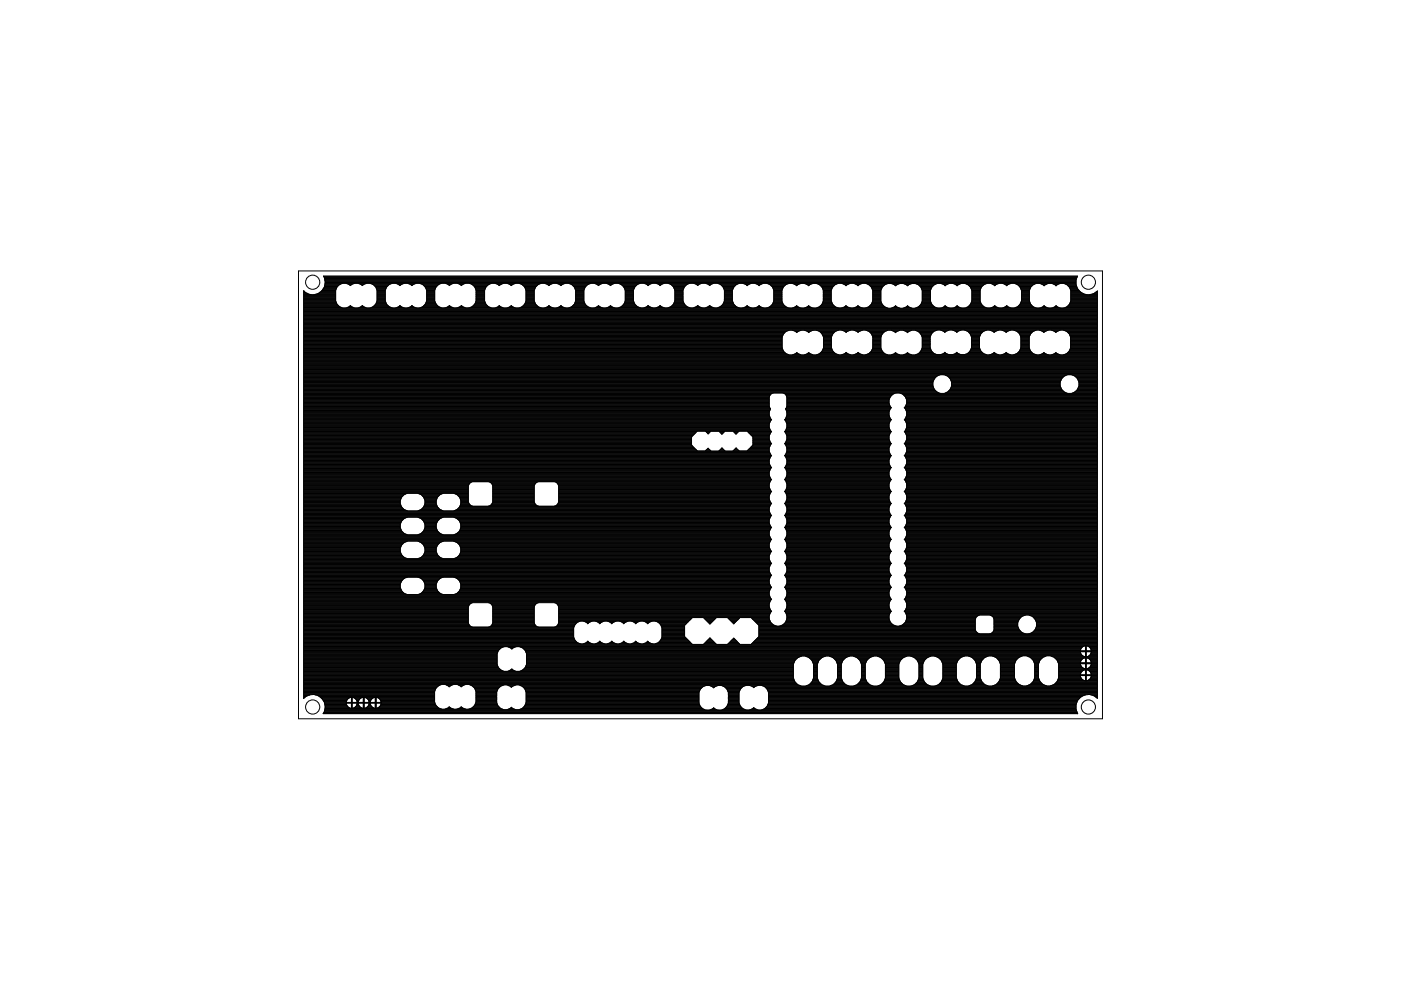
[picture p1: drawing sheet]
<svg xmlns="http://www.w3.org/2000/svg" width="297mm" height="210mm" viewBox="0 0 297 210" stroke-linecap="round" stroke-linejoin="round" font-family="sans-serif">
<g fill="none" stroke="#000" stroke-width=".21">
<path d="M63.3 57.4h170.4v95h-170.4zM68.7 58.7h159.7M68.7 58.8h159.6M68.8 58.9l.2 .9-.2 1M68.8 58.9h.1M68.8 58.9l-.2-.4h159.9l-.4 .9v.9l.4 1M68.8 58.9h159.5M68.8 59.1h159.4M68.8 59.2h159.4M68.9 59.3h159.3M68.9 59.4h159.2M68.9 59.5h159.2"/>
<path d="M68.9 59.6h159.2M69 59.9h159.1M69 59.8h159.1M64.4 65.3h123.8M64.4 79.4h168.3M64.4 70h113.3M64.4 75.2h102.8M64.4 79.9h134.1M64.4 79.8h134.2M64.4 79.7h134.4M64.4 79.5h134.7M64.4 79.3h168.3"/>
<path d="M64.4 79.2h168.3M64.4 79.1h168.3M64.4 79h168.3M64.4 78.8h168.3M64.4 78.7h168.3M64.4 78.6h168.3M64.4 78.5h168.3M64.4 78.3h168.3M64.4 78.2h168.3M64.4 78.1h168.3M64.4 78h168.3M64.4 77.9h168.3"/>
<path d="M64.4 77.7h168.3M64.4 77.6h168.3M64.4 77.5h168.3M64.4 77.4h168.3M64.4 77.3h168.3M64.4 77.1h168.3M64.4 77h168.3M64.4 76.9h168.3M64.4 76.8h168.3M64.4 76.7h168.3M64.4 76.5h168.3M64.4 76.4h168.3"/>
<path d="M64.4 76.3h168.3M64.4 76.2h168.3M64.4 76.1h168.3M64.4 75.9h168.3M64.4 75.8h168.3M64.4 75.7h168.3M64.4 75.6h168.3M64.4 75.5h168.3M64.4 75.3h168.3M64.4 75.1h102.5M64.4 75h102.2M64.4 74.8h102.1"/>
<path d="M64.4 74.7h102M64.4 74.6h101.9M64.4 74.5h101.7M64.4 74.4h101.7M64.4 74.3h101.6M64.4 74.1h101.6M64.4 74h101.5M64.4 73.9h101.5M64.4 73.8h101.4M64.4 73.6h101.4M64.4 73.5h101.4M64.4 73.4h101.4"/>
<path d="M64.4 73.3h101.4M64.4 73.2h101.4M64.4 73h101.4M64.4 72.9h101.4M64.4 72.8h101.4M64.4 72.7h101.4M64.4 72.6h101.4M64.4 72.4h101.4M64.4 72.3h101.4M64.4 72.2h101.4M64.4 72.1h101.4M64.4 71.9h101.4"/>
<path d="M64.4 71.8h101.4M64.4 71.7h101.4M64.4 71.6h101.4M64.4 71.5h101.4M64.4 71.4h101.5M64.4 71.2h101.5M64.4 71.1h101.6M64.4 71h101.6M64.4 70.9h101.7M64.4 70.8h101.8M64.4 70.6h101.9M64.4 70.5h102"/>
<path d="M64.4 70.4h102.1M64.4 70.3h102.3M64.4 70.1h102.6M64.4 69.9h168.3M64.4 69.8h168.3M64.4 69.7h168.3M64.4 69.6h168.3M64.4 69.4h168.3M64.4 69.3h168.3M64.4 69.2h168.3M64.4 69.1h168.3M64.4 68.9h168.3"/>
<path d="M64.4 68.8h168.3M64.4 68.7h168.3M64.4 68.6h168.3M64.4 68.5h168.3M64.4 68.3h168.3M64.4 68.2h168.3M64.4 68.1h168.3M64.4 68h168.3M64.4 67.9h168.3M64.4 67.7h168.3M64.4 67.6h168.3M64.4 67.5h168.3"/>
<path d="M64.4 67.4h168.3M64.4 67.2h168.3M64.4 67.1h168.3M64.4 67h168.3M64.4 66.9h168.3M64.4 66.8h168.3M64.4 66.7h168.3M64.4 66.5h168.3M64.4 66.4h168.3M64.4 66.3h168.3M64.4 66.2h168.3M64.4 66h168.3"/>
<path d="M64.4 65.9h168.3M64.4 65.8h168.3M64.4 65.7h168.3M64.4 65.6h168.3M64.4 65.4h168.3M64.4 65.2h8M64.4 65.1h7.7M64.4 65h7.5M64.4 64.8h7.4M64.4 64.7h7.3M64.4 64.6h7.2M64.4 64.5h7"/>
<path d="M64.4 64.4h7M64.4 64.2h6.9M64.4 64.1h6.9M64.4 64h6.8M64.4 63.9h6.8M64.4 63.8h6.8M64.4 63.6h6.8M64.4 63.5h6.8M64.4 63.4h6.8M64.4 63.3h6.8M64.4 63.2h6.8M64.4 63h6.8"/>
<path d="M64.4 62.9h6.8M64.4 62.8h6.8M64.4 62.7h6.8M64.4 62.5h6.8M64.4 62.4h1.4M64.4 62.3h1M64.4 62.2h.7M64.4 62.1h.5M64.4 62h.3M64.4 61.8h.2M64.4 61.7h.1M64.7 62l-.3-.4v86.5l.3-.3"/>
<path d="M64.7 62h.1M64.7 62l.9 .4M65.6 62.4h.1M65.6 62.4l.9 .1M66.5 62.5h.1M66.8 62.4h4.4M67.2 62.3h4M67.5 62.2l-1 .3M67.5 62.2v.1M67.5 62.2h3.7M67.7 62.1h3.5M67.9 62h3.3"/>
<path d="M68 61.8h3.2M68.2 61.7h3M68.3 61.6l-.8 .6M68.3 61.6v.1M68.3 61.6h2.9M68.4 61.5h2.8M68.5 61.3h2.7M68.5 61.2h2.8M68.6 61.1h2.8M68.7 61h2.7M68.7 60.9h2.7M68.8 60.8l-.5 .8"/>
<path d="M68.8 60.8h.1M68.8 60.7h2.8M68.8 60.6h2.9M68.8 60.5h3M68.9 60.4h3M68.9 60.3h3.3M68.9 60.1h3.6M68.9 60h159.2M71.4 60.9l-.2 .7v2.2l.2 .7 .6 .5 .6 .3M72.6 60.1l-.6 .2-.6 .6M73.4 60.1l.9 .5 .9-.5M73.4 65.3l.9-.5 .9 .5"/>
<path d="M73.6 60.1h1.4M73.6 65.2h1.4M73.9 60.3h.8M73.9 65.1h.8M74.1 65h.4M74.1 60.4h.4M74.2 64.8h.1M74.2 60.5h.1M75.9 65.3l.9-.5 .9 .5M75.9 60.1l.9 .5 .9-.5M76.1 60.1h1.4M76.1 65.2h1.4"/>
<path d="M76.4 60.3h.8M76.4 65.1h.8M76.6 65h.4M76.6 60.4h.4M76.8 64.8h.1M76.8 60.5h.1M78.5 60.1l.6 .2 .6 .6M78.7 60.1h4.3M78.7 65.2h4.3M79 60.3h3.7M79 65.1h3.7M79.2 65h3.2"/>
<path d="M79.2 60.4h3.2M79.3 64.8h3M79.3 60.5h3M79.4 60.6h2.8M79.4 64.7h2.8M79.5 64.6h2.6M79.5 60.7h2.6M79.7 60.9l.2 .7v2.2l-.2 .7-.6 .5-.6 .3M79.7 64.5h2.3M79.7 60.9h2.3M79.7 64.4h2.2M79.7 61h2.2"/>
<path d="M79.8 61.1h2.1M79.8 64.2h2.1M79.8 64.1h2M79.8 61.2h2M79.9 64h1.8M79.9 61.3h1.9M79.9 63.9h1.8M79.9 61.5h1.8M79.9 63.8h1.8M79.9 63.6h1.8M79.9 63.5h1.8M79.9 63.4h1.8"/>
<path d="M79.9 63.3h1.8M79.9 63.2h1.8M79.9 63h1.8M79.9 62.9h1.8M79.9 62.8h1.8M79.9 62.7h1.8M79.9 62.5h1.8M79.9 62.4h1.8M79.9 62.3h1.8M79.9 62.2h1.8M79.9 62.1h1.8M79.9 62h1.8"/>
<path d="M79.9 61.8h1.8M79.9 61.7h1.8M79.9 61.6h1.8M82 60.9l-.3 .7v2.2l.3 .7 .5 .5 .7 .3M83.2 60.1l-.7 .2-.5 .6M83.9 60.1l.9 .5 .9-.5M83.9 65.3l.9-.5 .9 .5M84.1 60.1h1.4M84.1 65.2h1.4M84.4 60.3h.8M84.4 65.1h.8M84.6 65h.4"/>
<path d="M84.6 60.4h.4M84.7 60.5h.2M84.8 64.8h.1M86.4 60.1l.7 .2M86.6 60.1h1.5M86.7 65.2h1.3M86.9 60.3h.9M86.9 65.1h.8M87.1 65l-.7 .3M87.1 65l.2-.2 .9 .5M87.2 65h.3M87.2 60.4h.3"/>
<path d="M87.3 60.5h.1M87.3 64.8h.1M88.2 60.1l-.9 .5-.2-.3M89 60.1l.7 .2M89.2 60.1h4.3M89.2 65.2h4.3M89.5 60.3h3.7M89.5 65.1h3.7M89.7 65l-.7 .3M89.7 60.3l.5 .6M89.7 65h3.2M89.7 60.4h3.2"/>
<path d="M89.8 60.5h3M89.8 64.8h3M89.9 64.7h2.8M89.9 60.6h2.8M90.1 64.6h2.5M90.1 60.7h2.5M90.2 60.9l.3 .7v2.2l-.3 .7-.5 .5M90.2 60.9h2.2M90.2 64.5h2.3M90.2 64.4h2.2M90.2 61h2.2M90.3 64.2h2.1"/>
<path d="M90.3 61.1h2.1M90.3 61.2h2M90.3 64.1h2M90.4 64h1.8M90.4 61.3h1.8M90.4 63.9h1.8M90.4 61.5h1.8M90.5 63.8h1.7M90.5 63.6h1.7M90.5 63.5h1.7M90.5 63.4h1.7M90.5 63.3h1.7"/>
<path d="M90.5 63.2h1.7M90.5 63h1.7M90.5 62.9h1.7M90.5 62.8h1.7M90.5 62.7h1.7M90.5 62.5h1.7M90.5 62.4h1.7M90.5 62.3h1.7M90.5 62.2h1.7M90.5 62.1h1.7M90.5 62h1.7M90.5 61.8h1.7"/>
<path d="M90.5 61.7h1.7M90.5 61.6h1.7M92.5 60.9l-.3 .6v2.3l.3 .7M92.5 64.5l.5 .5 .6 .3M93.6 60l-.6 .3-.5 .6M94.4 60l.9 .6 .9-.6M94.4 65.3l.9-.5 .9 .5M94.6 65.2h1.4M94.6 60.1h1.4M94.9 65.1h.8M94.9 60.3h.8M95.1 65h.4"/>
<path d="M95.1 60.4h.4M95.2 64.8h.2M95.2 60.5h.1M96.9 65.3l.9-.5 .9 .5M96.9 60l.9 .6 .9-.6M97.1 65.2h1.4M97.1 60.1h1.4M97.4 65.1h.9M97.4 60.3h.8M97.6 65h.4M97.7 60.4h.3M97.8 64.8h.1"/>
<path d="M97.8 60.5h.1M99.5 60l.6 .3 .6 .6M99.7 65.2h4.3M99.7 60.1h4.4M99.9 65.1h3.8M100 60.3h3.8M100.2 65h3.3M100.2 60.4h3.3M100.3 64.8h3.1M100.3 60.5h3.1M100.4 64.7h2.9M100.4 60.6h2.9"/>
<path d="M100.5 64.6h2.6M100.6 60.7h2.5M100.7 60.9l.2 .6v2.3l-.2 .7M100.7 64.5l-.6 .5-.6 .3M100.7 64.5h2.3M100.7 60.9h2.3M100.7 64.4h2.3M100.7 61h2.3M100.8 64.2h2.1M100.8 61.1h2.1M100.8 64.1h2.1M100.8 61.2h2.1"/>
<path d="M100.9 64h1.9M100.9 61.3h1.9M100.9 63.9h1.9M100.9 61.5h1.9M100.9 63.8h1.8M100.9 63.6h1.8M100.9 63.5h1.8M100.9 63.4h1.8M100.9 63.3h1.8M100.9 63.2h1.8M100.9 63h1.8M100.9 62.9h1.8"/>
<path d="M100.9 62.8h1.8M100.9 62.7h1.8M100.9 62.5h1.8M100.9 62.4h1.8M100.9 62.3h1.8M100.9 62.2h1.8M100.9 62.1h1.8M100.9 62h1.8M100.9 61.8h1.8M100.9 61.7h1.8M100.9 61.6h1.8M103 60.9l-.3 .7v2.2l.3 .7 .5 .5 .7 .3"/>
<path d="M104.2 60.1l-.7 .2-.5 .6M105 60.1l.9 .5 .2-.3M105 65.3l.9-.5 .9 .5M105.1 60.1h1.5M105.2 65.2h1.3M105.4 60.3h.9M105.5 65.1h.8M105.7 65h.3M105.7 60.4h.3M105.8 60.5h.1M105.8 64.8h.1M106.8 60.1l-.7 .2"/>
<path d="M107.5 65.3l.9-.5 .9 .5M107.5 60.1l.9 .5 .2-.3M107.7 60.1h1.4M107.7 65.2h1.4M108 60.3h.8M108 65.1h.8M108.2 65h.4M108.2 60.4h.4M108.3 60.5h.2M108.4 64.8h.1M109.3 60.1l-.7 .2M110 60.1l.7 .2"/>
<path d="M110.2 60.1h4.4M110.3 65.2h4.2M110.5 60.3h3.8M110.6 65.1h3.6M110.7 60.3l.6 .6M110.7 60.4h3.3M110.8 65h3.2M110.9 60.5h3M110.9 64.8h3M111 60.6h2.8M111 64.7h2.8M111.1 64.6h2.6"/>
<path d="M111.1 60.7h2.6M111.2 60.9h2.4M111.3 60.9l.2 .7v2.2l-.2 .7-.6 .5-.7 .3M111.3 64.5h2.2M111.3 64.4h2.2M111.3 61h2.2M111.3 61.1h2.2M111.4 64.2h2.1M111.4 64.1h2M111.4 61.2h2M111.4 64h1.9M111.4 61.3h1.9"/>
<path d="M111.5 61.5h1.8M111.5 63.9h1.8M111.5 63.8h1.8M111.5 63.6h1.8M111.5 63.5h1.8M111.5 63.4h1.8M111.5 63.3h1.8M111.5 63.2h1.8M111.5 63h1.8M111.5 62.9h1.8M111.5 62.8h1.8M111.5 62.7h1.8"/>
<path d="M111.5 62.5h1.8M111.5 62.4h1.8M111.5 62.3h1.8M111.5 62.2h1.8M111.5 62.1h1.8M111.5 62h1.8M111.5 61.8h1.8M111.5 61.7h1.8M111.5 61.6h1.8M113.6 60.9l-.3 .7v2.2l.3 .7 .5 .5 .6 .3M114.1 60.3l-.5 .6M114.7 60.1l-.6 .2"/>
<path d="M115.5 60.1l.7 .2M115.5 65.3l.9-.5 .9 .5M115.7 60.1h1.4M115.7 65.2h1.4M116 60.3h.8M116 65.1h.8M116.2 60.3l.2 .3 .2-.3M116.2 60.4h.4M116.2 65h.4M116.3 64.8h.1M116.3 60.5h.2M117.3 60.1l-.7 .2"/>
<path d="M118 65.3l.9-.5 .9 .5M118 60.1l.9 .5 .9-.5M118.2 60.1h1.5M118.3 65.2h1.3M118.5 60.3h.9M118.5 65.1h.8M118.7 60.4h.4M118.8 65h.3M118.9 64.8h.1M118.9 60.5h.1M120.6 60.1l.6 .2 .6 .6M120.8 60.1h4.3"/>
<path d="M120.8 65.2h4.2M121 60.3h3.8M121.1 65.1h3.7M121.3 60.4h3.2M121.3 65h3.2M121.4 64.8h3M121.4 60.5h3M121.5 60.6h2.8M121.5 64.7h2.8M121.6 60.7h2.6M121.7 64.6h2.5M121.8 60.9l.2 .7v2.2l-.2 .7-.6 .5-.6 .3"/>
<path d="M121.8 64.5h2.3M121.8 60.9h2.3M121.8 61h2.2M121.8 64.4h2.2M121.9 64.2h2.1M121.9 61.1h2.1M121.9 64.1h2M121.9 61.2h2M122 61.3h1.9M122 64h1.8M122 63.9h1.8M122 61.5h1.8"/>
<path d="M122 63.8h1.8M122 63.6h1.8M122 63.5h1.8M122 63.4h1.8M122 63.3h1.8M122 63.2h1.8M122 63h1.8M122 62.9h1.8M122 62.8h1.8M122 62.7h1.8M122 62.5h1.8M122 62.4h1.8"/>
<path d="M122 62.3h1.8M122 62.2h1.8M122 62.1h1.8M122 62h1.8M122 61.8h1.8M122 61.7h1.8M122 61.6h1.8M124.1 60.9l-.3 .7v2.2l.3 .7 .5 .5 .7 .3M124.6 60.3l-.5 .6M125.3 60.1l-.7 .2M126 60.1l.7 .2M126 65.3l.9-.5 .9 .5"/>
<path d="M126.2 60.1h1.4M126.2 65.2h1.4M126.5 60.3h.8M126.5 65.1h.8M126.7 60.3l.2 .3 .2-.3M126.7 60.4h.4M126.7 65h.4M126.8 60.5h.2M126.9 64.8h.1M127.8 60.1l-.7 .2M128.5 65.3l.9-.5 .9 .5M128.5 60.1l.7 .2"/>
<path d="M128.7 60.1h1.5M128.8 65.2h1.3M129 60.3h.9M129.1 65.1h.7M129.2 60.3l.2 .3 .2-.3M129.2 60.4h.4M129.3 65h.3M129.4 60.5h.1M129.4 64.8h.1M130.3 60.1l-.7 .2M131.1 60.1l.7 .2M131.3 60.1h4.3"/>
<path d="M131.3 65.2h4.3M131.6 60.3h3.7M131.6 65.1h3.7M131.8 60.3l.5 .6M131.8 60.4h3.2M131.8 65h3.3M131.9 60.5h3M131.9 64.8h3M132 64.7h2.8M132 60.6h2.8M132.1 60.7h2.6M132.2 64.6h2.5"/>
<path d="M132.3 60.9l.3 .7v2.2l-.3 .7-.5 .5-.7 .3M132.3 60.9h2.3M132.3 64.5h2.3M132.3 64.4h2.2M132.3 61h2.2M132.4 64.2h2.1M132.4 61.1h2.1M132.4 61.2h2M132.4 64.1h2M132.5 64h1.9M132.5 61.3h1.9M132.5 63.9h1.8"/>
<path d="M132.5 61.5h1.8M132.6 63.8h1.7M132.6 63.6h1.7M132.6 63.5h1.7M132.6 63.4h1.7M132.6 63.3h1.7M132.6 63.2h1.7M132.6 63h1.7M132.6 62.9h1.7M132.6 62.8h1.7M132.6 62.7h1.7M132.6 62.5h1.7"/>
<path d="M132.6 62.4h1.7M132.6 62.3h1.7M132.6 62.2h1.7M132.6 62.1h1.7M132.6 62h1.7M132.6 61.8h1.7M132.6 61.7h1.7M132.6 61.6h1.7M134.6 60.9l-.3 .6v2.3l.3 .7M134.6 64.5l.5 .5 .7 .3M135.8 60l-.7 .3-.5 .6M136.5 60l.9 .6 .9-.6"/>
<path d="M136.5 65.3l.9-.5 .9 .5M136.7 65.2h1.4M136.7 60.1h1.4M137 65.1h.9M137 60.3h.8M137.2 65h.4M137.2 60.4h.4M137.4 64.8h.1M137.4 60.5h.1M139.1 65.3l.9-.5 .9 .5M139.1 60l.9 .6 .9-.6M139.2 65.2h1.5"/>
<path d="M139.3 60.1h1.3M139.5 65.1h.9M139.6 60.3h.8M139.8 65h.3M139.8 60.4h.3M139.9 64.8h.1M139.9 60.5h.1M141.6 60l.7 .3 .5 .6M141.8 65.2h4.3M141.8 60.1h4.2M142.1 65.1h3.7M142.1 60.3h3.7"/>
<path d="M142.3 65h3.3M142.3 60.4h3.3M142.4 64.8h3.1M142.5 60.5h2.9M142.6 64.7h2.8M142.6 60.6h2.7M142.7 64.6h2.5M142.7 60.7h2.5M142.8 64.5l-.5 .5-.7 .3M142.8 60.9l.3 .6v2.3l-.3 .7M142.8 64.5h2.3M142.8 60.9h2.3"/>
<path d="M142.9 64.4h2.2M142.9 61h2.1M142.9 64.2h2.1M142.9 61.1h2.1M142.9 64.1h2M143 61.2h1.9M143 64h1.9M143 61.3h1.9M143 63.9h1.8M143.1 61.5h1.7M143.1 63.8h1.7M143.1 63.6h1.7"/>
<path d="M143.1 63.5h1.7M143.1 63.4h1.7M143.1 63.3h1.7M143.1 63.2h1.7M143.1 63h1.7M143.1 62.9h1.7M143.1 62.8h1.7M143.1 62.7h1.7M143.1 62.5h1.7M143.1 62.4h1.7M143.1 62.3h1.7M143.1 62.2h1.7"/>
<path d="M143.1 62.1h1.7M143.1 62h1.7M143.1 61.8h1.7M143.1 61.7h1.7M143.1 61.6h1.7M145.1 60.9l-.3 .6v2.3l.3 .7M145.1 64.5l.5 .5M145.6 65l.7 .3M146.3 60l-.7 .3-.5 .6M147 60l.9 .5 .9-.5M147.2 65.2h1.5M147.3 60.1h1.3"/>
<path d="M147.5 65.1h.9M147.6 60.3h.7M147.7 65l-.7 .3M147.7 65l.2-.2 .2 .2M147.7 65h.4M147.8 60.4h.3M147.8 64.8h.2M147.9 60.5h.1M148.1 65l.7 .3M149.6 65.3l.9-.5 .9 .5M149.6 60l.9 .5 .9-.5M149.7 65.2h1.5"/>
<path d="M149.8 60.1h1.3M150 65.1h.9M150.1 60.3h.7M150.3 65h.4M150.3 60.4h.3M150.4 64.8h.1M150.4 60.5h.1M152.1 60l.7 .3 .5 .6M152.3 65.2h4.2M152.3 60.1h4.3M152.6 65.1h3.7M152.6 60.3h3.7"/>
<path d="M152.8 65h3.2M152.8 60.4h3.3M152.9 64.8h3M153 60.5h2.9M153.1 64.7h2.7M153.1 60.6h2.7M153.2 64.6h2.5M153.2 60.7h2.5M153.3 64.5h2.3M153.3 64.5l-.5 .5-.7 .3M153.3 60.9l.3 .6v2.3l-.3 .7M153.3 60.9h2.3"/>
<path d="M153.4 64.4h2.1M153.4 61h2.1M153.4 64.2h2.1M153.4 61.1h2.1M153.5 64.1h1.9M153.5 61.2h1.9M153.5 64h1.9M153.5 61.3h1.9M153.6 63.9h1.7M153.6 61.5h1.7M153.6 63.8h1.7M153.6 63.6h1.7"/>
<path d="M153.6 63.5h1.7M153.6 63.4h1.7M153.6 63.3h1.7M153.6 63.2h1.7M153.6 63h1.7M153.6 62.9h1.7M153.6 62.8h1.7M153.6 62.7h1.7M153.6 62.5h1.7M153.6 62.4h1.7M153.6 62.3h1.7M153.6 62.2h1.7"/>
<path d="M153.6 62.1h1.7M153.6 62h1.7M153.6 61.8h1.7M153.6 61.7h1.7M153.6 61.6h1.7M155.6 60.9l-.3 .7v2.2l.3 .7 .5 .5 .7 .3M156.8 60.1l-.7 .2-.5 .6M157.5 60.1l.7 .2M157.5 65.3l.9-.5 .9 .5M157.7 60.1h1.4M157.7 65.2h1.4M158 60.3h.9"/>
<path d="M158 65.1h.8M158.2 60.4h.4M158.2 65h.4M158.3 60.5h.2M158.4 64.8h.1M159.3 60.1l-.9 .5-.2-.3M160 65.3l1-.5 .8 .5M160 60.1l1 .5 .8-.5M160.2 60.1h1.5M160.3 65.2h1.3M160.5 60.3h.9M160.6 65.1h.7"/>
<path d="M160.8 60.4h.3M160.8 65h.3M160.9 60.5h.1M160.9 64.8h.1M162.6 60.1l.7 .2 .5 .6M162.8 60.1h4.3M162.8 65.2h4.2M163 60.3h3.8M163.1 65.1h3.6M163.3 60.4h3.3M163.3 65h3.2M163.4 60.5h3.1"/>
<path d="M163.4 64.8h3M163.5 60.6h2.8M163.6 64.7h2.7M163.7 60.7h2.5M163.7 64.6h2.5M163.8 60.9l.3 .7v2.2l-.3 .7-.5 .5-.7 .3M163.8 64.5h2.3M163.8 60.9h2.3M163.8 61h2.2M163.9 64.4h2.1M163.9 64.2h2M163.9 61.1h2.1"/>
<path d="M163.9 64.1h2M163.9 61.2h2M164 61.3h1.9M164 64h1.8M164 63.9h1.8M164 61.5h1.8M164.1 63.8h1.7M164.1 63.6h1.7M164.1 63.5h1.7M164.1 63.4h1.7M164.1 63.3h1.7M164.1 63.2h1.7"/>
<path d="M164.1 63h1.7M164.1 62.9h1.7M164.1 62.8h1.7M164.1 62.7h1.7M164.1 62.5h1.7M164.1 62.4h1.7M164.1 62.3h1.7M164.1 62.2h1.7M164.1 62.1h1.7M164.1 62h1.7M164.1 61.8h1.7M164.1 61.7h1.7"/>
<path d="M164.1 61.6h1.7M165.8 61.6a1.87 1.87 0 0 1 3.1-1 1.79 1.79 0 0 1 2.5 0 1.86 1.86 0 0 1 3.2 1M165.8 61.6v2.2l.3 .7 .5 .5 .7 .3M165.8 71.5v2.3M165.8 73.8l.3 .6 .5 .6M166.6 75l.7 .2h.7l.7-.2M167.3 70l-.7 .3-.5 .5-.3 .7M168 70l1 .5M168.1 75.2h1.7M168.1 60.1h1.6M168.3 65.2h1.2M168.4 70.1h1.1"/>
<path d="M168.4 75.1h1.1M168.4 60.3h1M168.6 65.1h.6M168.7 70.3h.5M168.7 75h.5M168.7 60.4h.4M168.7 75l.2-.3a1.78 1.78 0 0 0 2.4 .3M168.7 65h.4M168.8 70.4h.3M168.8 74.8h.2M168.8 60.5h.2M168.9 64.8h.1"/>
<path d="M168.9 64.8l-.9 .5M168.9 64.8l.9 .5M169.8 70l-.9 .5M170.6 70l.9 .5M170.6 75.2h1.7M170.7 60.1h1.5M170.8 65.2h1.3M170.9 70.1h1.1M170.9 75.1h1.1M171 60.3h.9M171.1 65.1h.7M171.2 70.3h.6"/>
<path d="M171.2 75h.5M171.2 60.4h.4M171.3 75l.2-.3a1.78 1.78 0 0 0 2.3 .3M171.3 65h.3M171.3 70.4h.3M171.4 74.8h.2M171.4 60.5h.1M171.4 64.8h.1M171.4 64.8l-.9 .5M171.4 64.8l.9 .5M172.4 70l-.9 .5M173.1 70l.7 .3 .5 .5 .3 .7"/>
<path d="M173.2 75.2h14.9M173.2 60.1h4.4M173.3 65.2h4.2M173.4 70.1h4M173.5 75.1h3.9M173.5 60.3h3.8M173.6 65.1h3.6M173.7 70.3h3.4M173.8 75h3.3M173.8 60.4h3.2M173.8 65h3.2M173.9 70.4h3.1"/>
<path d="M173.9 74.8h3.1M173.9 60.5h3M173.9 64.8h3M174 70.5h2.8M174 60.6h2.8M174 74.7h2.9M174.1 64.7h2.6M174.1 74.6h2.6M174.1 70.6h2.6M174.1 60.7h2.6M174.2 64.6h2.4M174.2 70.8h2.4"/>
<path d="M174.3 74.5h2.3M174.3 60.9h2.3M174.3 64.5h2.2M174.3 61h2.2M174.3 74.4h2.2M174.3 70.9h2.2M174.3 64.4h2.2M174.4 61.1h2M174.4 74.3h2.1M174.4 71h2.1M174.4 64.2h2M174.4 61.2h2"/>
<path d="M174.4 71.1h2M174.4 64.1h2M174.5 74.1h1.9M174.5 61.3h1.8M174.5 74h1.9M174.5 71.2h1.9M174.5 64h1.8M174.5 61.5h1.8M174.5 73.9h1.8M174.5 71.4h1.8M174.5 63.9h1.8M174.6 61.6v2.2l-.3 .7-.5 .5-.7 .3"/>
<path d="M174.6 63.8h1.6M174.6 63.6h1.6M174.6 63.5h1.6M174.6 63.4h1.6M174.6 63.3h1.6M174.6 63.2h1.6M174.6 63h1.6M174.6 62.9h1.6M174.6 62.8h1.6M174.6 62.7h1.6M174.6 62.5h1.6M174.6 62.4h1.6"/>
<path d="M174.6 62.3h1.6M174.6 62.2h1.6M174.6 62.1h1.6M174.6 62h1.6M174.6 61.8h1.6M174.6 61.7h1.6M174.6 61.6h1.6M174.6 71.5h1.7M174.6 73.8l-.3 .6-.5 .6M174.6 71.5v2.3M174.6 73.8h1.7M174.6 73.6h1.7"/>
<path d="M174.6 73.5h1.7M174.6 73.4h1.7M174.6 73.3h1.7M174.6 73.2h1.7M174.6 73h1.7M174.6 72.9h1.7M174.6 72.8h1.7M174.6 72.7h1.7M174.6 72.6h1.7M174.6 72.4h1.7M174.6 72.3h1.7M174.6 72.2h1.7"/>
<path d="M174.6 72.1h1.7M174.6 71.9h1.7M174.6 71.8h1.7M174.6 71.7h1.7M174.6 71.6h1.7M176.3 71.5v2.2l.3 .7 .5 .5 .7 .3M177 60.4l-.5 .5-.3 .7v2.2l.3 .7 .5 .5 .7 .3M177.1 70.3l.7-.3h.7l.7 .3M177.1 70.3l-.5 .5-.3 .7M177.7 60.1l-.7 .3M178.5 60.1l.7 .3M178.5 65.3l.9-.5 .9 .5"/>
<path d="M178.6 70h1.6M178.6 60.1h1.5M178.7 65.2h1.3M178.8 75.1h1.2M178.9 70.1h1M178.9 60.3h.9M179 65.1h.7M179.1 75h.6M179.2 60.4l.2 .2 .2-.2M179.2 70.3h.4M179.2 70.3l.2 .2 .2-.2M179.2 60.4h.4"/>
<path d="M179.2 65h.3M179.3 74.8h.2M179.3 70.4h.2M179.3 60.5h.2M179.3 64.8h.1M179.4 74.7l-.9 .5M179.4 74.7l.9 .5M179.4 74.7h.1M179.6 70.3l.7-.3h.7l.7 .3M180.3 60.1l-.7 .3M181 65.3l.9-.5 .9 .5M181 60.1l.7 .3"/>
<path d="M181.1 70h1.7M181.2 60.1h1.4M181.3 65.2h1.3M181.4 75.1h1.1M181.4 70.1h1.1M181.4 60.3h1M181.5 65.1h.8M181.7 75h.5M181.7 70.3h.5M181.7 70.3l.2 .2 .3-.2M181.7 60.4h.4M181.8 65h.3"/>
<path d="M181.8 74.8h.3M181.8 70.4h.2M181.8 60.5h.2M181.9 64.8h.1M181.9 74.7l-.9 .5M181.9 74.7l.9 .5M181.9 74.7h.1M182.2 70.3l.6-.3h.8l.7 .3M182.8 60.1l-.9 .5-.2-.2M183.5 60.1l.7 .3M183.7 70h14.9M183.7 60.1h4.5"/>
<path d="M183.8 65.2h4.1M183.9 75.1h3.9M183.9 70.1h4M184 60.3h3.9M184.1 65.1h3.5M184.2 75h3.3M184.2 60.4l.5 .5M184.2 70.3h3.4M184.3 70.3l.5 .5 .3 .7M184.3 60.4h3.3M184.3 65h3.2M184.3 74.8h3.1"/>
<path d="M184.4 70.4h3.1M184.4 60.5h3.1M184.4 64.8h2.9M184.5 74.7h2.8M184.5 70.5h2.8M184.5 60.6h2.8M184.5 64.7h2.7M184.6 74.6h2.6M184.6 70.6h2.6M184.6 60.7h2.6M184.7 64.6h2.4M184.7 74.5h2.4"/>
<path d="M184.7 70.8h2.4M184.7 60.9h2.4M184.7 60.9l.3 .7v2.2l-.3 .7-.5 .5-.7 .3M184.8 64.5h2.2M184.8 61h2.2M184.8 74.4h2.2M184.8 70.9h2.2M184.8 64.4h2.2M184.8 74.3h2.1M184.8 71h2.2M184.8 64.2h2.1M184.8 61.1h2.2"/>
<path d="M184.9 74.1h2M184.9 61.2h2M184.9 71.1h2M184.9 64.1h2M184.9 61.3h2M185 74h1.8M185 71.2h1.9M185 64h1.8M185 73.9h1.8M185 71.4h1.8M185 63.9h1.8M185 61.5h1.8"/>
<path d="M185 73.8h1.8M185 63.8h1.8M185 63.6h1.8M185 63.5h1.8M185 63.4h1.8M185 63.3h1.8M185 63.2h1.8M185 63h1.8M185 62.9h1.8M185 62.8h1.8M185 62.7h1.8M185 62.5h1.8"/>
<path d="M185 62.4h1.8M185 62.3h1.8M185 62.2h1.8M185 62.1h1.8M185 62h1.8M185 61.8h1.8M185 61.7h1.8M185 61.6h1.8M185.1 71.5v2.2l-.3 .7-.5 .5-.7 .3M185.1 73.6h1.7M185.1 73.5h1.7M185.1 73.4h1.7"/>
<path d="M185.1 73.3h1.7M185.1 73.2h1.7M185.1 73h1.7M185.1 72.9h1.7M185.1 72.8h1.7M185.1 72.7h1.7M185.1 72.6h1.7M185.1 72.4h1.7M185.1 72.3h1.7M185.1 72.2h1.7M185.1 72.1h1.7M185.1 71.9h1.7"/>
<path d="M185.1 71.8h1.7M185.1 71.7h1.7M185.1 71.6h1.7M185.1 71.5h1.7M186.8 61.6v2.3a1.86 1.86 0 0 0 3.1 .9M186.8 71.5v2.3M186.8 73.8a1.89 1.89 0 0 0 2.9 1.2M187.6 60.4l.6-.3h.8l.7 .3M187.6 60.4l-.6 .5-.2 .7M188.2 70l-.6 .3-.6 .5-.2 .7M189 70l.9 .5 .9-.5M189 65.3h1.8"/>
<path d="M189.1 60.1h1.6M189.1 75.2h1.6M189.3 70.1h1.2M189.3 65.2h1.2M189.4 75.1h1M189.4 60.3h1M189.5 70.3h.7M189.6 65.1h.6M189.6 60.4h.5M189.7 60.4l.2 .2a1.81 1.81 0 0 1 2.3-.2M189.7 75l.2-.2 .2 .2M189.7 75h.4"/>
<path d="M189.7 70.4h.3M189.7 65h.3M189.8 74.8h.2M189.8 60.5h.2M189.8 70.5h.1M189.9 64.8h.1M189.9 64.8a1.74 1.74 0 0 0 2.5 0M190.1 75l.7 .2h.7l.7-.2M191.5 70l.9 .5 .9-.5M191.5 65.3h1.8M191.6 60.1h1.6M191.6 75.2h1.6"/>
<path d="M191.8 70.1h1.2M191.8 65.2h1.2M191.9 75.1h1M191.9 60.3h1M192.1 70.3h.6M192.1 65.1h.6M192.2 60.4h.5M192.2 60.4l.2 .2a1.86 1.86 0 0 1 3.1 1M192.2 75l.2-.2 .2 .2M192.2 75h.4M192.3 70.4h.3M192.3 65h.3"/>
<path d="M192.3 74.8h.2M192.3 60.5h.2M192.4 70.5h.1M192.4 64.8h.1M192.6 75l.7 .2h.8l.6-.2M194.1 70l.6 .3 .5 .5 .3 .7M194.1 65.3h38.6M194.1 60.1h4.5M194.2 75.2h25.4M194.3 70.1h4M194.4 65.2h4.1M194.4 75.1h4"/>
<path d="M194.4 60.3h4M194.6 70.3h3.4M194.7 65.1h3.5M194.7 60.4h3.4M194.7 75h3.4M194.8 70.4h3.1M194.8 65h3.2M194.9 74.8h3M194.9 60.5h3.1M194.9 70.5h2.9M194.9 64.8h3M195 74.7h2.8"/>
<path d="M195 60.6h2.8M195.1 70.6h2.5M195.1 64.7h2.7M195.1 74.6h2.6M195.1 60.7h2.6M195.2 70.8h2.3M195.2 64.6h2.4M195.2 74.5h2.4M195.2 60.9h2.4M195.3 70.9h2.1M195.3 74.4h2.2M195.3 64.5h2.2"/>
<path d="M195.3 61h2.2M195.3 71h2.1M195.3 74.3h2.1M195.3 64.4h2.2M195.3 61.1h2.2M195.4 71.1h1.9M195.4 64.2h2M195.4 74.1h2M195.4 61.2h2M195.4 71.2h1.9M195.4 74h1.9M195.4 64.1h2"/>
<path d="M195.4 61.3h2M195.5 73.9h1.8M195.5 71.4h1.8M195.5 64h1.8M195.5 61.5h1.8M195.5 71.5h1.7M195.5 63.9a1.84 1.84 0 0 1-3.1 .9M195.5 61.6v2.3M195.5 71.5v2.3M195.5 73.8l-.3 .6-.5 .6M195.5 73.8h1.7M195.5 73.6h1.7"/>
<path d="M195.5 73.5h1.7M195.5 73.4h1.7M195.5 73.3h1.7M195.5 73.2h1.7M195.5 73h1.7M195.5 72.9h1.7M195.5 72.8h1.7M195.5 72.7h1.7M195.5 72.6h1.7M195.5 72.4h1.7M195.5 72.3h1.7M195.5 72.2h1.7"/>
<path d="M195.5 72.1h1.7M195.5 71.9h1.7M195.5 71.8h1.7M195.5 71.7h1.7M195.5 71.6h1.7M195.5 63.9h1.8M195.5 63.8h1.8M195.5 63.6h1.8M195.5 63.5h1.8M195.5 63.4h1.8M195.5 63.3h1.8M195.5 63.2h1.8"/>
<path d="M195.5 63h1.8M195.5 62.9h1.8M195.5 62.8h1.8M195.5 62.7h1.8M195.5 62.5h1.8M195.5 62.4h1.8M195.5 62.3h1.8M195.5 62.2h1.8M195.5 62.1h1.8M195.5 62h1.8M195.5 61.8h1.8M195.5 61.7h1.8"/>
<path d="M195.5 61.6h1.8M197.3 61.6v2.2l.2 .7 .6 .5 .7 .3M197.5 70.8a1.83 1.83 0 0 1 2.8-.3 1.75 1.75 0 0 1 2.6 0 1.86 1.86 0 0 1 3.1 1v2.2l-.3 .7-.5 .5-.7 .3M197.5 70.8l-.3 .7v2.2l.3 .7 .5 .5 .7 .3M198.1 60.4l.7-.3h.7l.7 .3M198.1 60.4l-.6 .5-.2 .7M199.4 79.4a2.02 2.02 0 0 0-1.7 2 2.02 2.02 0 0 0 1.7 2M199.4 75.2l.9-.5 .9 .5M199.5 70h1.6M199.6 60.1h1.6M199.7 75.1h1.2M199.8 65.2h1.2"/>
<path d="M199.8 70.1h1M199.9 60.3h1M200 75h.6M200.1 65.1h.6M200.1 70.3h.4M200.2 60.4l.2 .2a1.81 1.81 0 0 1 2.3-.2M200.2 79.4a2.03 2.03 0 0 1 1.6 2.4M200.2 74.8h.3M200.2 60.4h.4M200.2 70.4h.2M200.2 65h.3M200.3 74.7h.1"/>
<path d="M200.3 60.5h.2M200.4 64.8h.1M200.4 64.8l-.9 .5M200.4 64.8l.9 .5M200.4 79.5h25.7M200.7 79.7h25.1M201 79.8h24.6M201.1 79.9h24.4M202 75.2l.9-.5 .9 .5M202.1 70h1.5M202.1 60.1h1.6M202.2 75.1h1.3"/>
<path d="M202.3 65.2h1.2M202.4 70.1h.9M202.4 60.3h1M202.5 75h.7M202.6 65.1h.7M202.6 70.3h.5M202.7 60.4l.2 .2a1.81 1.81 0 0 1 2.4-.2M202.7 74.8h.3M202.7 60.4h.4M202.8 70.4h.1M202.8 65h.3M202.8 74.7h.1"/>
<path d="M202.8 60.5h.2M202.9 64.8h.1M202.9 64.8l-.9 .5M202.9 64.8l.9 .5M204.6 70h4.5M204.7 60.1h4.4M204.8 75.1h4.1M204.9 65.2h4.1M204.9 70.1h3.9M205 60.3h3.8M205.1 75h3.5M205.1 65.1h3.6"/>
<path d="M205.2 70.3h3.3M205.3 60.4l.5 .5 .3 .7M205.3 74.8h3.1M205.3 60.4h3.3M205.3 70.4h3M205.3 65h3.2M205.4 74.7h2.9M205.4 60.5h3M205.4 70.5h2.8M205.4 64.8h3M205.5 60.6h2.8M205.5 74.6h2.6"/>
<path d="M205.5 70.6h2.6M205.6 64.7h2.7M205.6 74.5h2.4M205.6 60.7h2.6M205.7 70.8h2.3M205.7 64.6h2.5M205.7 74.4h2.2M205.7 70.9h2.2M205.7 60.9h2.4M205.8 74.3h2.1M205.8 71h2.1M205.8 64.5h2.2"/>
<path d="M205.8 61h2.2M205.8 74.1h2M205.8 64.4h2.2M205.8 71.1h2M205.8 61.1h2.2M205.9 74h1.9M205.9 71.2h1.9M205.9 64.2h2.1M205.9 73.9h1.8M205.9 61.2h2M205.9 71.4h1.8M205.9 64.1h2"/>
<path d="M206 61.3h1.9M206 73.8h1.7M206 73.6h1.7M206 73.5h1.7M206 73.4h1.7M206 73.3h1.7M206 73.2h1.7M206 73h1.7M206 72.9h1.7M206 72.8h1.7M206 72.7h1.7M206 72.6h1.7"/>
<path d="M206 72.4h1.7M206 72.3h1.7M206 72.2h1.7M206 72.1h1.7M206 71.9h1.7M206 71.8h1.7M206 71.7h1.7M206 71.6h1.7M206 71.5h1.7M206 64h1.9M206 61.5h1.8M206 63.9h1.8"/>
<path d="M206.1 61.6v2.2l-.3 .7-.5 .5-.7 .3M206.1 63.8h1.7M206.1 63.6h1.7M206.1 63.5h1.7M206.1 63.4h1.7M206.1 63.3h1.7M206.1 63.2h1.7M206.1 63h1.7M206.1 62.9h1.7M206.1 62.8h1.7M206.1 62.7h1.7M206.1 62.5h1.7"/>
<path d="M206.1 62.4h1.7M206.1 62.3h1.7M206.1 62.2h1.7M206.1 62.1h1.7M206.1 62h1.7M206.1 61.8h1.7M206.1 61.7h1.7M206.1 61.6h1.7M207.7 71.5v2.2l.2 .7 .6 .5 .6 .3M208.5 70.3l.6-.3h.8l.7 .3M208.5 70.3l-.6 .5-.2 .7M208.6 60.4l-.5 .5-.3 .7v2.2l.3 .7 .5 .5 .7 .3"/>
<path d="M209.3 60.1l-.7 .3M210 70h1.6M210 60.1l.7 .3M210 65.3l.9-.5 .9 .5M210.2 60.1h1.5M210.2 75.1h1.2M210.2 65.2h1.4M210.3 70.1h1M210.4 60.3h1M210.5 75h.6M210.5 65.1h.8M210.6 70.3l.2 .2 .2-.2"/>
<path d="M210.6 70.3h.4M210.7 74.8h.2M210.7 60.4l.2 .2 .2-.2M210.7 70.4h.2M210.7 60.4h.4M210.8 65h.3M210.8 74.7l-.9 .5M210.8 74.7l.9 .5M210.8 74.7h.1M210.8 60.5h.2M210.9 64.8h.1M211 70.3l.7-.3h.7l.7 .3"/>
<path d="M211.8 60.1l-.7 .3M212.5 70h1.6M212.5 65.3l.9-.5 1 .5M212.5 60.1l.7 .3M212.7 60.1h1.5M212.7 75.1h1.2M212.8 65.2h1.3M212.8 70.1h1M213 60.3h.9M213 75h.6M213.1 65.1h.7M213.1 70.3l.2 .2 .3-.2"/>
<path d="M213.1 70.3h.5M213.2 74.8h.3M213.2 70.4h.2M213.3 60.4h.3M213.3 65h.3M213.3 74.7l-.9 .5M213.3 74.7l.9 .5M213.3 74.7h.1M213.4 60.5h.1M213.4 64.8h.1M213.6 70.3l.6-.3h.8l.6 .3M214.4 60.1l-1 .5-.2-.2"/>
<path d="M215.1 70h17.6M215.1 60.1l.7 .3M215.2 60.1h4.4M215.3 75.1h4.1M215.3 65.2h4.2M215.3 70.1h4.1M215.5 60.3h3.8M215.6 75h3.5M215.6 65.1h3.6M215.6 70.3l.6 .5M215.6 70.3h3.5M215.7 74.8h3.2"/>
<path d="M215.8 60.4l.5 .5M215.8 70.4h3.1M215.8 60.4h3.2M215.8 65h3.2M215.9 74.7h2.9M215.9 70.5h2.9M215.9 60.5h3M215.9 64.8h2.9M216 74.6h2.7M216 70.6h2.7M216 60.6h2.8M216.1 64.7h2.6"/>
<path d="M216.1 74.5h2.4M216.1 70.8h2.4M216.2 60.7h2.5M216.2 70.8l.3 .7M216.2 74.4h2.3M216.2 70.9h2.3M216.2 64.6h2.4M216.2 74.3h2.2M216.3 71h2.1M216.3 60.9h2.2M216.3 60.9l.3 .7v2.2l-.3 .7-.5 .5-.7 .3M216.3 74.1h2.1"/>
<path d="M216.3 71.1h2.1M216.3 64.5h2.2M216.3 61h2.2M216.3 74h2M216.3 71.2h2M216.3 64.4h2.2M216.4 73.9h1.9M216.4 64.2h2M216.4 61.1h2M216.4 71.4h1.9M216.4 73.8h1.8M216.4 61.2h2"/>
<path d="M216.5 71.5v2.2l-.3 .7-.6 .5-.6 .3M216.5 73.6h1.7M216.5 73.5h1.7M216.5 73.4h1.7M216.5 73.3h1.7M216.5 73.2h1.7M216.5 73h1.7M216.5 72.9h1.7M216.5 72.8h1.7M216.5 72.7h1.7M216.5 72.6h1.7M216.5 72.4h1.7"/>
<path d="M216.5 72.3h1.7M216.5 72.2h1.7M216.5 72.1h1.7M216.5 71.9h1.7M216.5 71.8h1.7M216.5 71.7h1.7M216.5 71.6h1.7M216.5 71.5h1.7M216.5 64.1h1.9M216.5 61.3h1.8M216.5 64h1.8M216.5 61.5h1.8"/>
<path d="M216.6 63.9h1.6M216.6 63.8h1.6M216.6 63.6h1.6M216.6 63.5h1.6M216.6 63.4h1.6M216.6 63.3h1.6M216.6 63.2h1.6M216.6 63h1.6M216.6 62.9h1.6M216.6 62.8h1.6M216.6 62.7h1.6M216.6 62.5h1.6"/>
<path d="M216.6 62.4h1.6M216.6 62.3h1.6M216.6 62.2h1.6M216.6 62.1h1.6M216.6 62h1.6M216.6 61.8h1.6M216.6 61.7h1.6M216.6 61.6h1.6M218.2 71.5v2.2a1.89 1.89 0 0 0 2.9 1.3M218.2 61.6v2.2l.3 .7 .6 .5 .6 .3M219.7 70l-.7 .3-.5 .5-.3 .7M220.4 70l.7 .3"/>
<path d="M220.5 75.2h1.7M220.6 60.1h1.5M220.7 65.2h1.3M220.8 75.1h1.1M220.8 70.1h1.1M220.9 60.3h.9M221 65.1h.7M221.1 75h.5M221.1 70.3h.5M221.1 75l.2-.3a1.85 1.85 0 0 0 2.3 .3M221.1 60.4a1.89 1.89 0 0 0-2.9 1.2M221.1 60.4l.3 .2a1.81 1.81 0 0 1 2.3-.2"/>
<path d="M221.1 60.4h.5M221.2 74.8h.2M221.2 70.4h.2M221.2 65h.3M221.3 60.5h.1M221.3 64.8h.1M221.4 64.8l-.9 .5M221.4 64.8l.9 .5M222.2 70l-.9 .5-.2-.2M223 70l.6 .3M223 75.2h1.7M223.1 60.1h1.6"/>
<path d="M223.3 65.2h1.2M223.3 75.1h1.1M223.3 70.1h1.1M223.4 60.3h1M223.6 65.1h.6M223.6 75h.5M223.6 70.3h.5M223.7 60.4l.2 .2a1.81 1.81 0 0 1 2.3-.2M223.7 60.4h.4M223.8 74.8h.2M223.8 70.4h.2M223.8 65h.2"/>
<path d="M223.8 60.5h.2M223.9 64.8h.1M223.9 64.8l-.9 .5M223.9 64.8l.9 .5M224.8 70l-.9 .5-.3-.2M225.5 70l.7 .3 .5 .5 .3 .7M225.6 75.2h7.1M225.7 60.1h2.4M225.8 65.2h6.9M225.8 75.1h6.9M225.8 70.1h6.9M226 60.3h2.1"/>
<path d="M226.1 65.1h6.6M226.1 75h6.6M226.1 70.3h6.6M226.2 60.4l.5 .5 .3 .7M226.2 60.4h2M226.3 74.8h6.4M226.3 70.4h6.4M226.3 65h6.4M226.4 60.5h1.8M226.4 79.4l-.8 .3-.5 .6M226.4 74.7h6.3M226.4 70.5h6.3"/>
<path d="M226.4 64.8h6.3M226.5 60.6h1.7M226.5 74.6h6.2M226.5 70.6h6.2M226.5 64.7h6.2M226.6 60.7h1.7M226.7 74.5h6M226.7 70.8h6M226.7 64.6h6M226.7 60.9h1.6M226.7 74.4h6M226.7 70.9h6"/>
<path d="M226.8 64.5h5.9M226.8 74.3h5.9M226.8 71h5.9M226.8 61h1.6M226.8 64.4h5.9M226.8 74.1h5.9M226.8 71.1h5.9M226.8 61.1h1.6M226.9 64.2h5.8M226.9 74h5.8M226.9 71.2h5.8M226.9 61.2h1.6"/>
<path d="M226.9 64.1h5.8M226.9 73.9h5.8M226.9 71.4h5.8M226.9 61.3h1.7M226.9 64h5.8M227 71.5v2.2a1.87 1.87 0 0 1-3.1 1l-.3 .3M227 73.8h5.7M227 73.6h5.7M227 73.5h5.7M227 73.4h5.7M227 73.3h5.7M227 73.2h5.7"/>
<path d="M227 73h5.7M227 72.9h5.7M227 72.8h5.7M227 72.7h5.7M227 72.6h5.7M227 72.4h5.7M227 72.3h5.7M227 72.2h5.7M227 72.1h5.7M227 71.9h5.7M227 71.8h5.7M227 71.7h5.7"/>
<path d="M227 71.6h5.7M227 71.5h5.7M227 61.5h1.7M227 63.9h5.7M227 61.6v2.2l-.3 .7-.5 .5-.6 .3M227 63.8h5.7M227 63.6h5.7M227 63.5h5.7M227 63.4h5.7M227 63.3h5.7M227 63.2h5.7M227 63h5.7"/>
<path d="M227 62.9h5.7M227 62.8h5.7M227 62.7h5.7M227 62.5h5.7M227 62.4h3.2M227 62.3h2.8M227 62.2h2.6M227 62.1h2.3M227 62h2.1M227 61.8h2M227 61.7h1.9M227 61.6h1.8"/>
<path d="M227.2 79.4l.7 .3 .6 .6M227.5 79.5h5.2M227.7 79.7h5M227.9 79.8h4.8M228.1 79.9h4.6M228.5 61.3h.1M228.5 61.3l.7 .7M229.2 62h.1M229.2 62l.8 .4M230 62.4h.1M230 62.4l1 .1M231 62.5h.1"/>
<path d="M231.2 62.4h1.5M231.7 62.3h1M231.9 62.2l-.9 .3M231.9 62.2l.1 .1M232 62.2h.7M232.2 62.1h.5M232.3 62h.4M232.5 61.8h.2M232.6 61.7h.1M232.7 61.7l-.8 .5M232.7 61.7v86.4M64.4 95.6h86.3"/>
<path d="M64.4 83.4h99.3M64.4 99.9h98.7M64.4 99.8h98.8M64.4 99.7h98.8M64.4 99.6h98.9M64.4 99.4h98.9M64.4 99.3h99M64.4 99.2h99.1M64.4 99.1h99.1M64.4 99h99M64.4 98.8h98.9M64.4 98.7h98.9"/>
<path d="M64.4 98.6h98.8M64.4 98.5h98.8M64.4 98.4h98.8M64.4 98.2h98.7M64.4 98.1h98.7M64.4 98h98.7M64.4 97.9h98.7M64.4 97.8h98.7M64.4 97.6h98.7M64.4 97.5h98.7M64.4 97.4h98.7M64.4 97.3h98.8"/>
<path d="M64.4 97.2h98.8M64.4 97h98.9M64.4 96.9h98.9M64.4 96.8h99M64.4 96.7h99.1M64.4 96.6h99.2M64.4 96.4h99M64.4 96.3h98.9M64.4 96.2h98.9M64.4 96.1h98.9M64.4 95.9h98.8M64.4 95.8h98.8"/>
<path d="M64.4 95.7h98.7M64.4 95.5h83.3M64.4 95.4h83.2M64.4 95.2h83.1M64.4 95.1h82.9M64.4 95h82.8M64.4 94.9h82.7M64.4 94.7h82.6M64.4 94.6h82.5M64.4 94.5h82.3M64.4 94.4h82.2M64.4 94.3h82.2"/>
<path d="M64.4 94.1h82.2M64.4 94h82.2M64.4 93.9h82.2M64.4 93.8h82.2M64.4 93.7h82.2M64.4 93.5h82.2M64.4 93.4h82.2M64.4 93.3h82.2M64.4 93.2h82.2M64.4 93h82.2M64.4 92.9h82.2M64.4 92.8h82.2"/>
<path d="M64.4 92.7h82.2M64.4 92.6h82.3M64.4 92.5h82.4M64.4 92.3h82.5M64.4 92.2h82.6M64.4 92.1h82.8M64.4 92h82.9M64.4 91.8h83M64.4 91.7h83.1M64.4 91.6h83.2M64.4 91.5h83.4M64.4 91.4h99"/>
<path d="M64.4 91.2h99M64.4 91.1h98.9M64.4 91h98.9M64.4 90.9h98.8M64.4 90.8h98.8M64.4 90.6h98.7M64.4 90.5h98.7M64.4 90.4h98.7M64.4 90.3h98.7M64.4 90.2h98.7M64.4 90h98.7M64.4 89.9h98.7"/>
<path d="M64.4 89.8h98.7M64.4 89.7h98.8M64.4 89.6h98.8M64.4 89.5h98.9M64.4 89.3h98.9M64.4 89.2h99M64.4 89.1h99.1M64.4 89h99.2M64.4 88.8h99M64.4 88.7h99M64.4 88.6h98.9M64.4 88.5h98.9"/>
<path d="M64.4 88.3h98.8M64.4 88.2h98.8M64.4 88.1h98.7M64.4 88h98.7M64.4 87.9h98.7M64.4 87.8h98.7M64.4 87.6h98.7M64.4 87.5h98.7M64.4 87.4h98.7M64.4 87.3h98.7M64.4 87.1h98.8M64.4 87h98.8"/>
<path d="M64.4 86.9h98.9M64.4 86.8h98.9M64.4 86.7h99M64.4 86.6h98.9M64.4 86.4h98.8M64.4 86.3h98.8M64.4 86.2h98.7M64.4 86.1h98.7M64.4 85.9h98.7M64.4 85.8h98.7M64.4 85.7h98.7M64.4 85.6h98.7"/>
<path d="M64.4 85.5h98.7M64.4 85.3h98.7M64.4 85.2h98.7M64.4 85.1h98.7M64.4 85h98.7M64.4 84.9h98.7M64.4 84.7h98.7M64.4 84.6h98.7M64.4 84.5h98.7M64.4 84.4h98.7M64.4 84.3h98.7M64.4 84.1h98.7"/>
<path d="M64.4 84h98.8M64.4 83.9h98.8M64.4 83.8h98.9M64.4 83.7h99M64.4 83.5h99.1M64.4 83.3h134.7M64.4 83.2h134.4M64.4 83.1h134.2M64.4 82.9h134.1M64.4 82.8h134M64.4 82.7h133.8M64.4 82.6h133.7"/>
<path d="M64.4 82.4h133.6M64.4 82.3h133.6M64.4 82.2h133.6M64.4 82.1h133.5M64.4 82h133.4M64.4 81.9h133.4M64.4 81.7h133.4M64.4 81.6h133.4M64.4 81.5h133.4M64.4 81.4h133.4M64.4 81.2h133.4M64.4 81.1h133.4"/>
<path d="M64.4 81h133.4M64.4 80.9h133.4M64.4 80.8h133.5M64.4 80.6h133.6M64.4 80.5h133.6M64.4 80.4h133.7M64.4 80.3h133.7M64.4 80.2h133.8M64.4 80h134M146.6 94.4v-1.8l1.2-1.2h1.8l.5 .6 .6-.6h1.7l.7 .7 .6-.7h1.7l.6 .7 .7-.7h1.7l1.2 1.2v1.8l-1.2 1.2M146.6 94.4l1.2 1.2M149.6 91.5h1"/>
<path d="M149.7 95.5h.9M149.8 91.6h.7M149.8 95.4h.6M149.9 91.7h.5M149.9 95.2h.4M150 91.8h.3M150.1 95.1h.1M150.1 92h.1M152.5 95.6h1.2M152.5 91.5h1.1M152.6 95.5h.9M152.6 91.6h.9"/>
<path d="M152.7 95.4h.7M152.7 91.7h.7M152.8 95.2h.5M152.8 91.8h.5M153 95.1h.2M153 92h.2M153.1 95h.1M153.1 95l-.7 .6h-1.7l-.6-.6-.5 .6M153.1 95l.6 .6h1.7l.7-.6 .6 .6M155.4 95.6h7.7M155.5 91.5h1.1M155.6 95.5h.9"/>
<path d="M155.6 91.6h.9M155.7 95.4h.7M155.7 91.7h.7M155.8 95.2h.5M155.9 91.8h.3M155.9 95.1h.3M156 92h.1M158.5 91.5h5.1M158.5 95.5h4.6M158.6 91.6h4.9M158.7 95.4h4.4M158.7 91.7h4.7"/>
<path d="M158.8 95.2h4.3M158.8 91.8h4.5M158.9 95.1h4.2M159 92h4.3M159 95h4.1M159.1 92.1h4.1M159.1 94.9h4M159.2 92.2h4M159.3 94.7h3.9M159.3 92.3h3.8M159.4 94.6h3.8M159.4 92.5h3.7"/>
<path d="M159.5 94.5h3.8M159.6 92.6h3.5M159.6 94.4h3.7M159.6 94.3h3.8M159.6 94.1h3.9M159.6 94h4M159.6 93.9h3.8M159.6 93.8h3.7M159.6 93.7h3.7M159.6 93.5h3.7M159.6 93.4h3.6M159.6 93.3h3.6"/>
<path d="M159.6 93.2h3.5M159.6 93h3.5M159.6 92.9h3.5M159.6 92.8h3.5M159.6 92.7h3.5M163.1 89.9v.7M163.1 98.2l.5 .9-.5 .9v.8M163.1 86.2l.2 .4M163.1 88.1l.5 .9-.2 .2M163.1 90.6l.5 .9-.2 .2M163.3 83.8l.7-.5h2l.7 .5M163.3 83.8l-.2 .4v2"/>
<path d="M163.3 86.6l.1 .1M163.4 86.7l-.3 .6v.8M163.4 91.7a1.78 1.78 0 0 0 .2 2.4 1.74 1.74 0 0 0 0 2.5l-.5 .9v.7M163.4 89.2l-.3 .7M166.2 83.4h23.5M166.4 91.5h22.6M166.4 89h22.6M166.4 99.1h22.5M166.4 96.6h22.5M166.4 94h22.6M166.4 99.2h22.5M166.4 96.7h22.5"/>
<path d="M166.4 94.1h22.5M166.4 91.6h22.5M166.4 89.1h22.5M166.4 83.5h23M166.5 93.9h22.3M166.5 91.4h22.3M166.5 88.8h22.3M166.5 99h22.3M166.5 96.4h22.3M166.5 99.3h22.3M166.5 96.8h22.3M166.5 94.3h22.3"/>
<path d="M166.5 83.7h22.7M166.6 91.7a1.85 1.85 0 0 1-.3 2.4 1.84 1.84 0 0 1 .3 2.3M166.6 96.4l-.3 .2 .5 .9v.7M166.6 99.3l.2 .7v.8M166.6 89.2l.2 .7M166.6 91.7h22.2M166.6 89.2h22.2M166.6 98.8h22.1M166.6 96.3h22.1M166.6 93.8h22.1M166.6 91.2h22.1M166.6 88.7h22.1"/>
<path d="M166.6 86.7h22.2M166.6 99.4h22.1M166.6 96.9h22.1M166.6 94.4h22.1M166.6 91.8h22.1M166.6 89.3h22.1M166.6 86.8h22.1M166.6 93.7h22.1M166.6 91.1h22.1M166.6 88.6h22.1M166.6 99.6h22.1M166.6 98.7h22.1"/>
<path d="M166.6 97h22.1M166.6 96.2h22.1M166.6 94.5h22.1M166.6 92h22.1M166.7 83.8l.1 .4v2M166.7 89.5h22M166.7 88.5h22M166.7 86.9h22M166.7 83.8h22.4M166.7 99.7h21.9M166.7 98.6h21.9M166.7 96.1h21.9"/>
<path d="M166.7 93.5h21.9M166.7 91h21.9M166.7 86.6h22.2M166.7 97.2h21.9M166.7 94.6h21.9M166.7 92.1h21.9M166.7 89.6h21.9M166.7 87h21.9M166.7 98.5h21.9M166.7 95.9h21.9M166.7 93.4h21.9M166.7 90.9h21.9"/>
<path d="M166.7 88.3h21.9M166.7 86.4h22.3M166.7 83.9h22.3M166.8 99.8h21.8M166.8 97.3h21.8M166.8 94.7h21.8M166.8 92.2h21.8M166.8 89.7h21.8M166.8 87.1h21.8M166.8 93.3h21.8M166.8 90.8h21.8M166.8 88.2h21.8"/>
<path d="M166.8 86.3h22M166.8 84h22.1M166.8 99.9h21.7M166.8 98.4h21.7M166.8 97.4h21.7M166.8 95.8h21.8M166.8 94.9h21.7M166.8 92.3h21.7M166.8 89.8h21.7M166.8 87.3h21.7M166.8 84.1h22M166.8 95.6h21.7"/>
<path d="M166.8 86.2l-.2 .5 .2 .6v.8M166.8 89.9v.7M166.8 98.2l-.5 .9 .3 .2M166.8 90.6l-.5 .9 .3 .2M166.8 88.1l-.5 .9 .3 .2M166.8 98.2h21.7M166.8 98.1h21.7M166.8 98h21.7M166.8 97.9h21.7M166.8 97.8h21.7M166.8 97.6h21.7M166.8 97.5h21.7"/>
<path d="M166.8 95.7h21.7M166.8 95.5h21.7M166.8 95.4h21.7M166.8 95.2h21.7M166.8 95.1h21.7M166.8 95h21.7M166.8 93.2h21.7M166.8 93h21.7M166.8 92.9h21.7M166.8 92.8h21.7M166.8 92.7h21.7M166.8 92.6h21.7"/>
<path d="M166.8 92.5h21.7M166.8 90.6h21.7M166.8 90.5h21.7M166.8 90.4h21.7M166.8 90.3h21.7M166.8 90.2h21.7M166.8 90h21.7M166.8 89.9h21.7M166.8 88.1h21.7M166.8 88h21.7M166.8 87.9h21.7M166.8 87.8h21.7"/>
<path d="M166.8 87.6h21.7M166.8 87.5h21.7M166.8 87.4h21.7M166.8 86.2h21.9M166.8 86.1h21.9M166.8 85.9h21.9M166.8 85.8h21.8M166.8 85.7h21.8M166.8 85.6h21.7M166.8 85.5h21.7M166.8 85.3h21.7M166.8 85.2h21.7"/>
<path d="M166.8 85.1h21.7M166.8 85h21.7M166.8 84.9h21.7M166.8 84.7h21.7M166.8 84.6h21.8M166.8 84.5h21.8M166.8 84.4h21.9M166.8 84.3h21.9M188.5 89.9v.7M188.5 98.2l.5 .9-.5 .9v.8M188.5 88.1l.5 .9-.2 .2M188.5 90.6l.5 .9-.2 .2"/>
<path d="M188.8 84.1a1.89 1.89 0 0 1 2.7-.4 1.89 1.89 0 0 1 .2 2.7 1.74 1.74 0 0 1 0 2.6l.2 .2M188.8 84.1a1.84 1.84 0 0 0 .2 2.3l-.2 .3M188.8 86.7l-.3 .6v.8M188.8 91.7a1.85 1.85 0 0 0 .2 2.4 1.79 1.79 0 0 0 0 2.5l-.5 .9v.7M188.8 89.2l-.3 .7M191 83.4h41.7M191.3 83.5h41.4M191.5 83.7h41.2M191.6 83.8h41.1M191.7 83.9h41M191.7 86.4h41M191.8 96.6h40.9"/>
<path d="M191.8 94h40.9M191.8 91.5h40.9M191.8 89h40.9M191.8 99.1h40.9M191.8 99.2h40.9M191.8 96.7h40.9M191.8 94.1h40.9M191.8 91.6h40.9M191.8 89.1h40.9M191.8 86.6h40.9M191.9 84h40.8M191.9 88.8h40.8"/>
<path d="M191.9 86.3h40.8M191.9 99h40.8M191.9 96.4h40.8M191.9 93.9h40.8M191.9 91.4h40.8M191.9 99.3h40.8M191.9 91.7a1.78 1.78 0 0 1-.2 2.4 1.74 1.74 0 0 1 0 2.5l.5 .9v.7M191.9 99.3l.3 .7v.8M191.9 89.2l.3 .7M191.9 96.8h40.8M191.9 94.3h40.8M191.9 91.7h40.8"/>
<path d="M191.9 89.2h40.8M192 88.7h40.7M192 86.7h40.7M192 86.2h40.7M192 84.1h40.7M192 99.4h40.7M192 98.8h40.7M192 96.9h40.7M192 96.3h40.7M192 93.8h40.7M192 91.2h40.7M192 94.4h40.7"/>
<path d="M192 91.8h40.7M192 89.3h40.7M192 86.8h40.7M192 84.3h40.7M192 98.7h40.7M192 96.2h40.7M192 93.7h40.7M192 91.1h40.7M192 88.6h40.7M192 86.1h40.7M192 99.6h40.7M192 97h40.7"/>
<path d="M192 94.5h40.7M192 92h40.7M192 89.5h40.7M192 86.9h40.7M192 84.4h40.7M192.1 93.5h40.6M192.1 91h40.6M192.1 88.5h40.6M192.1 85.9h40.6M192.1 99.7h40.6M192.1 98.6h40.6M192.1 97.2h40.6"/>
<path d="M192.1 96.1h40.6M192.1 94.6h40.6M192.1 92.1h40.6M192.1 89.6h40.6M192.1 88.3h40.6M192.1 87h40.6M192.1 85.8h40.6M192.1 84.5h40.6M192.1 99.8h40.6M192.1 98.5h40.6M192.1 95.9h40.6M192.1 93.4h40.6"/>
<path d="M192.1 90.9h40.6M192.2 97.3h40.5M192.2 94.7h40.5M192.2 92.2h40.5M192.2 89.7h40.5M192.2 87.1h40.5M192.2 84.6h40.5M192.2 98.4h40.5M192.2 95.8h40.5M192.2 93.3h40.5M192.2 90.8h40.5M192.2 88.2h40.5"/>
<path d="M192.2 85.7h40.5M192.2 99.9h40.5M192.2 97.4h40.5M192.2 94.9h40.5M192.2 92.3h40.5M192.2 89.8h40.5M192.2 87.3h40.5M192.2 93.2h40.5M192.2 90.6h40.5M192.2 88.1h40.5M192.2 85.6h40.5M192.2 84.7h40.5"/>
<path d="M192.2 95.6h40.5M192.2 89.9v.7l-.5 .9 .2 .2M192.2 98.2l-.5 .9 .2 .2M192.2 98.2h40.5M192.2 98.1h40.5M192.2 98h40.5M192.2 97.9h40.5M192.2 97.8h40.5M192.2 97.6h40.5M192.2 97.5h40.5M192.2 95.7h40.5M192.2 95.5h40.5"/>
<path d="M192.2 95.4h40.5M192.2 95.2h40.5M192.2 95.1h40.5M192.2 95h40.5M192.2 93h40.5M192.2 92.9h40.5M192.2 92.8h40.5M192.2 92.7h40.5M192.2 92.6h40.5M192.2 92.5h40.5M192.2 90.5h40.5M192.2 90.4h40.5"/>
<path d="M192.2 90.3h40.5M192.2 90.2h40.5M192.2 90h40.5M192.2 89.9h40.5M192.2 88h40.5M192.2 87.9h40.5M192.2 87.8h40.5M192.2 87.6h40.5M192.2 87.5h40.5M192.2 87.4h40.5M192.2 85.5h40.5M192.2 85.3h40.5"/>
<path d="M192.2 85.2h40.5M192.2 85.1h40.5M192.2 85h40.5M192.2 84.9h40.5M200.5 83.3h25.6M200.8 83.2h25M201 83.1h24.6M201.1 82.9h24.3M201.2 82.8h24.1M201.2 80h24.1M201.3 80.2h23.9M201.3 82.7h23.9"/>
<path d="M201.4 82.6h23.7M201.4 80.3h23.7M201.5 82.4h23.5M201.5 80.4h23.5M201.5 80.5h23.5M201.6 82.3h23.4M201.6 82.2h23.3M201.6 80.6h23.3M201.7 82.1h23.2M201.7 80.8h23.2M201.7 80.9h23.1M201.7 82h23.1"/>
<path d="M201.8 81.8l-.3 .7-.6 .6-.7 .3M201.8 81.9h23M201.8 81.7h23M201.8 81.6h23M201.8 81.5h23M201.8 81.4h23M201.8 81.2h23M201.8 81.1h23M201.8 81h23M224.8 81.8l.3 .7 .5 .6 .8 .3M225.1 80.3l-.3 .7v.8M227.5 83.3h5.2"/>
<path d="M227.8 83.2h4.9M228 83.1h4.7M228.1 82.9h4.6M228.2 82.8h4.5M228.2 80h4.5M228.3 82.7h4.4M228.3 80.2h4.4M228.4 80.3h4.3M228.5 80.3l.3 .7v.8M228.5 82.6h4.2M228.5 82.4h4.2M228.5 80.4h4.2"/>
<path d="M228.6 82.3h4.1M228.6 80.5h4.1M228.6 82.2h4.1M228.6 80.6h4.1M228.6 82.1h4.1M228.6 80.8h4.1M228.7 82h4M228.7 80.9h4M228.7 81.9h4M228.7 81h4M228.8 81.8l-.3 .7-.6 .6-.7 .3M228.8 81.7h3.9"/>
<path d="M228.8 81.6h3.9M228.8 81.5h3.9M228.8 81.4h3.9M228.8 81.2h3.9M228.8 81.1h3.9M64.4 118.5h98.7M64.4 114.8h98.9M64.4 104.6h21.9M64.4 120h98.9M64.4 119.8h98.9M64.4 119.7h99M64.4 119.6h99"/>
<path d="M64.4 119.5h99.2M64.4 119.3h99.1M64.4 119.2h99M64.4 119.1h98.9M64.4 119h98.9M64.4 118.9h98.8M64.4 118.7h98.8M64.4 118.6h98.7M64.4 118.4h21.8M64.4 118.3h21.5M64.4 118.1h21.2M64.4 118h21.1"/>
<path d="M64.4 117.9h21M64.4 117.8h20.9M64.4 117.7h20.8M64.4 117.5h20.7M64.4 117.4h20.6M64.4 117.3h20.6M64.4 117.2h20.5M64.4 117.1h20.5M64.4 116.9h20.5M64.4 116.8h20.5M64.4 116.7h20.5M64.4 116.6h20.5"/>
<path d="M64.4 116.5h20.5M64.4 116.3h20.5M64.4 116.2h20.5M64.4 116.1h20.5M64.4 116h20.6M64.4 115.8h20.6M64.4 115.7h20.7M64.4 115.6h20.7M64.4 115.5h20.8M64.4 115.4h20.9M64.4 115.3h21M64.4 115.1h21.2"/>
<path d="M64.4 115h21.3M64.4 114.9h21.6M64.4 114.6h98.9M64.4 114.5h99M64.4 114.4h99.2M64.4 114.3h99.1M64.4 114.2h99M64.4 114h98.9M64.4 113.9h98.9M64.4 113.8h98.8M64.4 113.7h98.8M64.4 113.6h98.7"/>
<path d="M64.4 113.4h98.7M64.4 113.3h21.8M64.4 113.2h21.5M64.4 113.1h21.2M64.4 112.9h21.1M64.4 112.8h21M64.4 112.7h20.9M64.4 112.6h20.8M64.4 112.5h20.7M64.4 112.4h20.6M64.4 112.2h20.6M64.4 112.1h20.6"/>
<path d="M64.4 112h20.5M64.4 111.9h20.5M64.4 111.7h20.5M64.4 111.6h20.5M64.4 111.5h20.5M64.4 111.4h20.5M64.4 111.3h20.5M64.4 111.1h20.5M64.4 111h20.5M64.4 110.9h20.6M64.4 110.8h20.6M64.4 110.7h20.7"/>
<path d="M64.4 110.5h20.7M64.4 110.4h20.8M64.4 110.3h20.9M64.4 110.2h21M64.4 110.1h21.2M64.4 109.9h21.3M64.4 109.8h21.6M64.4 109.7h21.9M64.4 109.6h98.9M64.4 109.5h99M64.4 109.3h99.2M64.4 109.2h99.1"/>
<path d="M64.4 109.1h99M64.4 109h98.9M64.4 108.9h98.9M64.4 108.7h98.8M64.4 108.6h98.8M64.4 108.5h98.7M64.4 108.4h98.7M64.4 108.2h21.8M64.4 108.1h21.5M64.4 108h21.3M64.4 107.9h21.1M64.4 107.8h21"/>
<path d="M64.4 107.7h20.9M64.4 107.5h20.8M64.4 107.4h20.7M64.4 107.3h20.7M64.4 107.2h20.6M64.4 107h20.6M64.4 106.9h20.5M64.4 106.8h20.5M64.4 106.7h20.5M64.4 106.6h20.5M64.4 106.4h20.5M64.4 106.3h20.5"/>
<path d="M64.4 106.2h20.5M64.4 106.1h20.5M64.4 106h20.5M64.4 105.8h20.6M64.4 105.7h20.6M64.4 105.6h20.7M64.4 105.5h20.7M64.4 105.3h20.8M64.4 105.2h20.9M64.4 105.1h21M64.4 105h21.2M64.4 104.9h21.3"/>
<path d="M64.4 104.8h21.6M64.4 104.5h34.9M64.4 104.4h34.9M64.4 104.3h34.9M64.4 104.2h34.9M64.4 104h34.9M64.4 103.9h34.9M64.4 103.8h34.9M64.4 103.7h34.9M64.4 103.5h34.9M64.4 103.4h34.9M64.4 103.3h34.9"/>
<path d="M64.4 103.2h34.9M64.4 103.1h34.9M64.4 103h34.9M64.4 102.8h35M64.4 102.7h35M64.4 102.6h35.1M64.4 102.5h35.2M64.4 102.3h35.3M64.4 102.2h35.5M64.4 102.1h98.9M64.4 102h98.9M64.4 101.9h99"/>
<path d="M64.4 101.7h99.1M64.4 101.6h99.1M64.4 101.5h99M64.4 101.4h98.9M64.4 101.3h98.9M64.4 101.1h98.8M64.4 101h98.8M64.4 100.9h98.8M64.4 100.8h98.7M64.4 100.6h98.7M64.4 100.5h98.7M64.4 100.4h98.7"/>
<path d="M64.4 100.3h98.7M64.4 100.2h98.7M64.4 100.1h98.7M84.9 111.2l.3-.7 .5-.5 .7-.3h2.2l.7 .3 .5 .5 .3 .7M84.9 106.1l.3-.7 .5-.5 .7-.3h2.2l.7 .3 .5 .5 .3 .7M84.9 106.1v.7M84.9 111.2v.7l.3 .7M84.9 106.8l.3 .7 .5 .5M85.2 112.6l.5 .5 .7 .3h2.2l.7-.3 .5-.5M85.2 117.6l.5 .6M85.7 108l.7 .3h2.2l.7-.3M85.7 118.2l.7 .2"/>
<path d="M86.4 114.7a1.89 1.89 0 0 0-1.2 2.9M88.6 114.7a1.89 1.89 0 0 1 1.2 2.9M88.7 109.7h5.2M88.7 104.6h5.2M88.7 108.2h5.1M88.8 113.3h5M88.8 118.4h5M88.9 114.9h4.8M89 109.8h4.6M89 104.8h4.6M89 108.1h4.6M89.1 113.2h4.4"/>
<path d="M89.1 118.3h4.4M89.2 115h4.2M89.2 109.9h4.1M89.3 104.9h4M89.3 118.2l-.7 .2M89.3 108h4M89.3 118.1h3.9M89.3 113.1h4M89.4 115.1h3.8M89.4 110.1h3.8M89.4 105h3.8M89.4 112.9h3.7"/>
<path d="M89.4 107.9h3.8M89.5 118h3.6M89.5 115.3h3.6M89.5 110.2h3.6M89.5 105.1h3.5M89.6 112.8h3.4M89.6 107.8h3.4M89.6 117.9h3.4M89.6 115.4h3.4M89.6 110.3h3.3M89.6 105.2h3.3M89.7 107.7h3.2"/>
<path d="M89.7 117.8h3.2M89.7 112.7h3.2M89.7 115.5h3.1M89.8 110.4h3M89.8 105.3h3M89.8 107.5h3M89.8 117.6l-.5 .6M89.8 117.7h3M89.8 112.6h3M89.8 115.6h3M89.8 110.5h2.9M89.9 112.5h2.8"/>
<path d="M89.9 107.4h2.8M89.9 105.5h2.8M89.9 117.5h2.8M89.9 115.7h2.8M89.9 110.7h2.8M89.9 107.3h2.8M89.9 105.6h2.8M89.9 117.4h2.8M89.9 112.4h2.8M89.9 115.8h2.7M89.9 110.8h2.7M89.9 105.7h2.7"/>
<path d="M90 117.3h2.6M90 112.2h2.6M90 107.2h2.6M90 116h2.6M90 112.1h2.6M90 110.9h2.6M90 107h2.6M90 105.8h2.6M90 117.2h2.6M90 116.1h2.5M90 111h2.5M90 106.9h2.5"/>
<path d="M90 106h2.5M90.1 117.1h2.4M90.1 112h2.4M90.1 116.2h2.4M90.1 111.1h2.4M90.1 106.1h2.4M90.1 106.8l-.3 .7-.5 .5M90.1 106.1v.7M90.1 111.2v.7l-.3 .7M90.1 116.9h2.4M90.1 116.8h2.4M90.1 116.7h2.4"/>
<path d="M90.1 116.6h2.4M90.1 116.5h2.4M90.1 116.3h2.4M90.1 111.9h2.4M90.1 111.7h2.4M90.1 111.6h2.4M90.1 111.5h2.4M90.1 111.4h2.4M90.1 111.3h2.4M90.1 106.8h2.4M90.1 106.7h2.4M90.1 106.6h2.4"/>
<path d="M90.1 106.4h2.4M90.1 106.3h2.4M90.1 106.2h2.4M92.5 106.1v.7M92.5 111.2v.7l.3 .7M92.5 111.2l.3-.7 .5-.5 .7-.3h2.2l.7 .3 .5 .5 .3 .7M92.5 106.8l.3 .7 .5 .5M92.8 117.6l.5 .6 .7 .2M92.8 112.6l.5 .5 .7 .3h2.2l.7-.3 .5-.5M93.3 104.9l.7-.3h2.2l.7 .3M93.3 104.9l-.5 .5-.3 .7M94 114.7a1.89 1.89 0 0 0-1.2 2.9"/>
<path d="M96.2 114.7a1.89 1.89 0 0 1 1.2 2.9M96.3 109.7h67M96.3 104.6h3M96.4 108.2h66.7M96.4 113.3h66.7M96.4 118.4h66.7M96.5 114.9h66.8M96.6 109.8h66.7M96.6 104.8h2.7M96.6 108.1h66.5M96.7 113.2h66.4M96.7 118.3h66.4"/>
<path d="M96.8 115h66.4M96.9 109.9h66.3M96.9 104.9l.5 .5 .3 .7M96.9 104.9h2.4M96.9 108h66.2M96.9 118.1h66.2M96.9 113.1h66.2M97 115.1h66.2M97 110.1h66.2M97 105h2.3M97 112.9h66.1M97 107.9h66.1"/>
<path d="M97.1 118h66M97.1 115.3h66M97.1 110.2h66M97.2 107.8h65.9M97.2 105.1h2.1M97.2 112.8h65.9M97.2 117.9h65.9M97.2 115.4h65.9M97.3 110.3h65.8M97.3 105.2h2M97.3 107.7h65.8M97.3 117.8h65.8"/>
<path d="M97.3 112.7h65.8M97.4 115.5h65.7M97.4 110.4h65.7M97.4 105.3h1.9M97.4 112.6h65.8M97.4 107.5h65.8M97.4 117.6l-.5 .6-.7 .2M97.4 117.7h65.8M97.5 115.6h65.6M97.5 110.5h65.6M97.5 117.5h65.7M97.5 112.5h65.7"/>
<path d="M97.5 107.4h65.7M97.5 105.5h1.8M97.5 115.7h65.6M97.5 110.7h65.6M97.5 107.3h2.6M97.5 105.6h1.8M97.5 117.4h65.8M97.5 112.4h65.8M97.6 115.8h65.5M97.6 110.8h65.5M97.6 105.7h1.7M97.6 117.3h65.7"/>
<path d="M97.6 112.2h65.7M97.6 107.2h2.2M97.6 116h65.5M97.6 110.9h65.5M97.6 112.1h65.7M97.6 107h2.1M97.6 105.8h1.7M97.6 117.2h65.8M97.7 116.1h65.4M97.7 111h65.4M97.7 106.9h1.9M97.7 106h1.6"/>
<path d="M97.7 117.1h65.7M97.7 112h65.7M97.7 106.1v.7M97.7 111.2v.7l-.3 .7M97.7 106.8l-.3 .7-.5 .5-.7 .3h-2.2l-.7-.3M97.7 116.9h65.9M97.7 116.8h65.8M97.7 116.7h65.7M97.7 116.6h65.6M97.7 116.5h65.6M97.7 116.3h65.5M97.7 116.2h65.5"/>
<path d="M97.7 111.9h65.9M97.7 111.7h65.8M97.7 111.6h65.7M97.7 111.5h65.6M97.7 111.4h65.6M97.7 111.3h65.5M97.7 111.1h65.5M97.7 106.8h1.8M97.7 106.7h1.7M97.7 106.6h1.7M97.7 106.4h1.6M97.7 106.3h1.6"/>
<path d="M97.7 106.2h1.6M97.7 106.1h1.6M99.5 106.8l.7 .5h3.4l.7-.5M103.7 107.3h10.4M103.8 102.2h10.1M103.9 107.2h9.9M104.1 102.3h9.6M104.1 107h9.5M104.2 102.5h9.4M104.2 106.9h9.3M104.3 102.6h9.2M104.3 106.8h9.1"/>
<path d="M104.4 102.7h9M104.4 106.7h9M104.4 102.8h8.9M104.4 106.6h8.9M104.5 103h8.8M104.5 106.4v-3.4l-.2-.4-.7-.5h-3.4l-.7 .5-.2 .4v3.4l.2 .4M104.5 106.4l-.2 .4M104.5 104.6h8.8M104.5 106.4h8.8M104.5 106.3h8.8M104.5 106.2h8.8M104.5 106.1h8.8"/>
<path d="M104.5 106h8.8M104.5 105.8h8.8M104.5 105.7h8.8M104.5 105.6h8.8M104.5 105.5h8.8M104.5 105.3h8.8M104.5 105.2h8.8M104.5 105.1h8.8M104.5 105h8.8M104.5 104.9h8.8M104.5 104.8h8.8M104.5 104.5h8.8"/>
<path d="M104.5 104.4h8.8M104.5 104.3h8.8M104.5 104.2h8.8M104.5 104h8.8M104.5 103.9h8.8M104.5 103.8h8.8M104.5 103.7h8.8M104.5 103.5h8.8M104.5 103.4h8.8M104.5 103.3h8.8M104.5 103.2h8.8M104.5 103.1h8.8"/>
<path d="M113.3 106.4v-3.4l.1-.4 .8-.5h3.4l.4 .2 .4 .7v3.4M113.3 106.4l.1 .4M117.6 107.3h45.6M117.8 102.2h45.4M117.9 107.2h45.4M118 102.3h45.2M118.1 107h45.2M118.2 102.5h44.9M118.2 106.9h45.2M118.3 102.6h44.8M118.3 106.8h45.2M118.3 102.7h44.8"/>
<path d="M118.3 106.7h45.2M118.4 102.8h44.7M118.4 106.6h45M118.4 103h44.7M118.4 106.4l-.4 .7-.4 .2h-3.4l-.8-.5M118.4 104.6h44.9M118.4 106.4h44.9M118.4 106.3h44.9M118.4 106.2h44.8M118.4 106.1h44.8M118.4 106h44.7M118.4 105.8h44.7"/>
<path d="M118.4 105.7h44.7M118.4 105.6h44.7M118.4 105.5h44.7M118.4 105.3h44.7M118.4 105.2h44.7M118.4 105.1h44.7M118.4 105h44.8M118.4 104.9h44.8M118.4 104.8h44.8M118.4 104.5h44.9M118.4 104.4h45M118.4 104.3h45.1"/>
<path d="M118.4 104.2h45.1M118.4 104h45M118.4 103.9h44.9M118.4 103.8h44.9M118.4 103.7h44.8M118.4 103.5h44.8M118.4 103.4h44.7M118.4 103.3h44.7M118.4 103.2h44.7M118.4 103.1h44.7M163.1 102.6v.7M163.1 105.1v.8"/>
<path d="M163.1 107.7v.7M163.1 110.2v.7M163.1 100.8l.5 .9-.5 .9M163.1 103.3l.5 .9-.5 .9M163.1 105.9l.5 .8-.5 1M163.1 108.4l.3 .7M163.1 110.9l.3 .7M163.4 119.2l.2 .2-.5 .9M163.4 109.1l.2 .2-.5 .9M163.4 111.6l.2 .2M163.4 114.2l.2 .2M163.4 116.7l.2 .2"/>
<path d="M163.6 111.8a1.78 1.78 0 0 0-.2 2.4M163.6 114.4a1.78 1.78 0 0 0-.2 2.3M163.6 116.9a1.78 1.78 0 0 0-.2 2.3M166.4 119.5h22.6M166.4 116.9h22.6M166.4 114.4h22.6M166.4 111.9h22.5M166.4 109.3h22.5M166.4 106.8h22.5M166.4 101.6h22.5M166.4 109.2h22.5M166.4 106.7h22.5"/>
<path d="M166.4 104.3h22.5M166.4 104.2h22.5M166.4 101.7h22.5M166.4 116.8h22.5M166.4 114.3h22.5M166.4 111.7h22.5M166.5 119.3h22.4M166.5 119.6h22.3M166.5 117.1h22.3M166.5 114.5h22.3M166.5 112h22.3M166.5 109.5h22.3"/>
<path d="M166.5 106.9h22.3M166.5 104.4h22.3M166.5 104h22.3M166.5 101.5h22.3M166.5 111.6h22.3M166.5 109.1h22.3M166.5 106.6h22.3M166.5 101.9h22.3M166.6 119.2l-.3 .2a1.84 1.84 0 0 1 .3 2.4M166.6 116.7l-.3 .2a1.85 1.85 0 0 1 .3 2.3M166.6 114.2l-.3 .2a1.85 1.85 0 0 1 .3 2.3M166.6 111.6l-.3 .2a1.85 1.85 0 0 1 .3 2.4"/>
<path d="M166.6 109.1l-.3 .2 .5 .9M166.6 106.6l-.3 .1 .5 1M166.6 104.4l.2 .7M166.6 101.9l.2 .7M166.6 119.2h22.2M166.6 116.7h22.2M166.6 114.2h22.2M166.6 119.7h22.1M166.6 117.2h22.1M166.6 114.6h22.1M166.6 112.1h22.1M166.6 109.6h22.1"/>
<path d="M166.6 107h22.1M166.6 104.5h22.1M166.6 101.4h22.1M166.6 119.1h22.1M166.6 116.6h22.1M166.6 114h22.1M166.6 111.5h22.1M166.6 109h22.1M166.6 106.4h22.1M166.6 103.9h22.1M166.6 102h22.1M166.6 114.8h22.1"/>
<path d="M166.6 119.8h22.1M166.6 117.3h22.1M166.6 112.2h22.1M166.6 104.6h22.1M166.6 113.9h22.1M166.6 111.4h22.1M166.6 109.7h22.1M166.6 108.9h22.1M166.6 107.2h22.1M166.6 106.3h22.1M166.6 103.8h22.1M166.6 102.1h22.1"/>
<path d="M166.6 101.3h22.1M166.7 120h22M166.7 119h22M166.7 116.5h22M166.7 117.4h22M166.7 114.9h21.9M166.7 112.4h21.9M166.7 109.8h21.9M166.7 108.7h21.9M166.7 107.3h21.9M166.7 106.2h21.9M166.7 104.8h21.9"/>
<path d="M166.7 103.7h21.9M166.7 102.2h21.9M166.7 101.1h21.9M166.7 118.9h21.9M166.7 116.3h21.9M166.7 113.8h21.9M166.7 111.3h21.9M166.7 117.5h21.9M166.7 115h21.9M166.7 112.5h21.9M166.7 109.9h21.9M166.7 107.4h21.9"/>
<path d="M166.7 101h21.9M166.8 118.7h21.8M166.8 116.2h21.8M166.8 113.7h21.8M166.8 111.1h21.8M166.8 108.6h21.8M166.8 106.1h21.8M166.8 104.9h21.8M166.8 103.5h21.8M166.8 102.3h21.8M166.8 117.7h21.8M166.8 115.1h21.8"/>
<path d="M166.8 112.6h21.8M166.8 113.6h21.7M166.8 111h21.7M166.8 110.1h21.7M166.8 108.5h21.7M166.8 107.5h21.7M166.8 106h21.7M166.8 105h21.7M166.8 103.4h21.7M166.8 102.5h21.7M166.8 100.9h21.7M166.8 118.6h21.7"/>
<path d="M166.8 116.1h21.7M166.8 102.6v.7M166.8 105.1v.8M166.8 107.7v.7M166.8 110.2v.7M166.8 110.9l-.2 .7M166.8 108.4l-.2 .7M166.8 105.9l-.2 .7M166.8 103.3l-.5 .9 .3 .2M166.8 100.8l-.5 .9 .3 .2M166.8 118.5h21.7M166.8 118.4h21.7"/>
<path d="M166.8 118.3h21.7M166.8 118.1h21.7M166.8 118h21.7M166.8 117.9h21.7M166.8 117.8h21.7M166.8 116h21.7M166.8 115.8h21.7M166.8 115.7h21.7M166.8 115.6h21.7M166.8 115.5h21.7M166.8 115.4h21.7M166.8 115.3h21.7"/>
<path d="M166.8 113.4h21.7M166.8 113.3h21.7M166.8 113.2h21.7M166.8 113.1h21.7M166.8 112.9h21.7M166.8 112.8h21.7M166.8 112.7h21.7M166.8 110.9h21.7M166.8 110.8h21.7M166.8 110.7h21.7M166.8 110.5h21.7M166.8 110.4h21.7"/>
<path d="M166.8 110.3h21.7M166.8 110.2h21.7M166.8 108.4h21.7M166.8 108.2h21.7M166.8 108.1h21.7M166.8 108h21.7M166.8 107.9h21.7M166.8 107.8h21.7M166.8 107.7h21.7M166.8 105.8h21.7M166.8 105.7h21.7M166.8 105.6h21.7"/>
<path d="M166.8 105.5h21.7M166.8 105.3h21.7M166.8 105.2h21.7M166.8 105.1h21.7M166.8 103.3h21.7M166.8 103.2h21.7M166.8 103.1h21.7M166.8 103h21.7M166.8 102.8h21.7M166.8 102.7h21.7M166.8 102.6h21.7M166.8 100.8h21.7"/>
<path d="M166.8 100.6h21.7M166.8 100.5h21.7M166.8 100.4h21.7M166.8 100.3h21.7M166.8 100.2h21.7M166.8 100.1h21.7M188.5 102.6v.7M188.5 105.1v.8M188.5 107.7v.7M188.5 110.2v.7M188.5 110.9l.5 .9a1.85 1.85 0 0 0-.2 2.4M188.5 100.8l.5 .9-.5 .9"/>
<path d="M188.5 103.3l.5 .9-.5 .9M188.5 105.9l.5 .8-.5 1M188.5 108.4l.5 .9-.5 .9M188.8 114.2l.2 .2M188.8 116.7l.2 .2M188.8 119.2l.2 .2-.5 .9M189 114.4a1.85 1.85 0 0 0-.2 2.3M189 116.9a1.85 1.85 0 0 0-.2 2.3M191.7 119.5h41M191.8 116.9h40.9M191.8 114.4h40.9M191.8 111.9h40.9"/>
<path d="M191.8 109.3h40.9M191.8 106.8h40.9M191.8 104.3h40.9M191.8 104.2h40.9M191.8 101.7h40.9M191.8 101.6h40.9M191.8 111.7h40.9M191.8 109.2h40.9M191.8 106.7h40.9M191.8 119.3h40.9M191.8 116.8h40.9M191.8 114.3h40.9"/>
<path d="M191.9 119.6h40.8M191.9 117.1h40.8M191.9 114.5h40.8M191.9 112h40.8M191.9 109.5h40.8M191.9 106.9h40.8M191.9 106.6h40.8M191.9 104.4h40.8M191.9 104h40.8M191.9 101.9h40.8M191.9 101.5h40.8M191.9 111.6l-.2 .2a1.78 1.78 0 0 1 .2 2.4"/>
<path d="M191.9 114.2l-.2 .2a1.78 1.78 0 0 1 .2 2.3M191.9 116.7l-.2 .2a1.75 1.75 0 0 1 0 2.5 1.74 1.74 0 0 1 0 2.6 1.74 1.74 0 0 1 0 2.5 1.74 1.74 0 0 1 0 2.6M191.9 109.1l-.2 .2 .5 .9M191.9 106.6l-.2 .1 .5 1M191.9 104.4l.3 .7M191.9 101.9l.3 .7M191.9 116.7h40.8M191.9 114.2h40.8M191.9 111.6h40.8M191.9 109.1h40.8M192 119.7h40.7M192 119.2h40.7"/>
<path d="M192 117.2h40.7M192 114.6h40.7M192 112.1h40.7M192 109.6h40.7M192 109h40.7M192 107h40.7M192 106.4h40.7M192 104.5h40.7M192 103.9h40.7M192 102h40.7M192 101.4h40.7M192 119.1h40.7"/>
<path d="M192 116.6h40.7M192 114h40.7M192 111.5h40.7M192 114.8h40.7M192 104.6h40.7M192 119.8h40.7M192 117.3h40.7M192 112.2h40.7M192 109.7h40.7M192 107.2h40.7M192 101.3h40.7M192 119h40.7"/>
<path d="M192 116.5h40.7M192 113.9h40.7M192 111.4h40.7M192 108.9h40.7M192 106.3h40.7M192 103.8h40.7M192 102.1h40.7M192.1 120h40.6M192.1 117.4h40.6M192.1 114.9h40.6M192.1 112.4h40.6M192.1 113.8h40.6"/>
<path d="M192.1 111.3h40.6M192.1 109.8h40.6M192.1 108.7h40.6M192.1 107.3h40.6M192.1 106.2h40.6M192.1 104.8h40.6M192.1 103.7h40.6M192.1 102.2h40.6M192.1 101.1h40.6M192.1 118.9h40.6M192.1 116.3h40.6M192.1 117.5h40.6"/>
<path d="M192.1 115h40.6M192.1 112.5h40.6M192.1 109.9h40.6M192.1 107.4h40.6M192.1 106.1h40.6M192.1 104.9h40.6M192.1 103.5h40.6M192.1 102.3h40.6M192.1 101h40.6M192.2 118.7h40.5M192.2 116.2h40.5M192.2 113.7h40.5"/>
<path d="M192.2 111.1h40.5M192.2 108.6h40.5M192.2 117.7h40.5M192.2 115.1h40.5M192.2 112.6h40.5M192.2 110.1h40.5M192.2 107.5h40.5M192.2 100.9h40.5M192.2 118.6h40.5M192.2 116.1h40.5M192.2 113.6h40.5M192.2 111h40.5"/>
<path d="M192.2 108.5h40.5M192.2 106h40.5M192.2 105h40.5M192.2 103.4h40.5M192.2 102.5h40.5M192.2 117.8h40.5M192.2 115.3h40.5M192.2 102.6v.7M192.2 105.1v.8M192.2 107.7v.7M192.2 110.2v.7M192.2 110.9l-.3 .7"/>
<path d="M192.2 108.4l-.3 .7M192.2 105.9l-.3 .7M192.2 103.3l-.5 .9 .2 .2M192.2 100.8l-.5 .9 .2 .2M192.2 118.5h40.5M192.2 118.4h40.5M192.2 118.3h40.5M192.2 118.1h40.5M192.2 118h40.5M192.2 117.9h40.5M192.2 116h40.5M192.2 115.8h40.5"/>
<path d="M192.2 115.7h40.5M192.2 115.6h40.5M192.2 115.5h40.5M192.2 115.4h40.5M192.2 113.4h40.5M192.2 113.3h40.5M192.2 113.2h40.5M192.2 113.1h40.5M192.2 112.9h40.5M192.2 112.8h40.5M192.2 112.7h40.5M192.2 110.9h40.5"/>
<path d="M192.2 110.8h40.5M192.2 110.7h40.5M192.2 110.5h40.5M192.2 110.4h40.5M192.2 110.3h40.5M192.2 110.2h40.5M192.2 108.4h40.5M192.2 108.2h40.5M192.2 108.1h40.5M192.2 108h40.5M192.2 107.9h40.5M192.2 107.8h40.5"/>
<path d="M192.2 107.7h40.5M192.2 105.8h40.5M192.2 105.7h40.5M192.2 105.6h40.5M192.2 105.5h40.5M192.2 105.3h40.5M192.2 105.2h40.5M192.2 105.1h40.5M192.2 103.3h40.5M192.2 103.2h40.5M192.2 103.1h40.5M192.2 103h40.5"/>
<path d="M192.2 102.8h40.5M192.2 102.7h40.5M192.2 102.6h40.5M192.2 100.8h40.5M192.2 100.6h40.5M192.2 100.5h40.5M192.2 100.4h40.5M192.2 100.3h40.5M192.2 100.2h40.5M192.2 100.1h40.5M64.4 138h41.2M64.4 139.2h41"/>
<path d="M64.4 136.5h58.6M64.4 133h57.3M64.4 127.8h98.8M64.4 132.7h35.3M64.4 130.9h34.9M64.4 122.4h98.9M64.4 140h41M64.4 139.8h41M64.4 139.7h41M64.4 139.6h41M64.4 139.5h41M64.4 139.4h41"/>
<path d="M64.4 139.1h41M64.4 139h41M64.4 138.9h41M64.4 138.7h41M64.4 138.6h41M64.4 138.5h41M64.4 138.4h41.1M64.4 138.3h41.1M64.4 138.2h41.2M64.4 137.9h41.3M64.4 137.8h41.4M64.4 137.7h41.5"/>
<path d="M64.4 137.5h41.6M64.4 137.4h41.8M64.4 137.3h42M64.4 137.2h42.3M64.4 137.1h165.3M64.4 136.9h165.6M64.4 136.8h168.3M64.4 136.7h168.3M64.4 136.6h82.3M64.4 136.4h58.3M64.4 136.2h58M64.4 136.1h57.9"/>
<path d="M64.4 136h57.7M64.4 135.9h57.6M64.4 135.7h57.5M64.4 135.6h57.4M64.4 135.5h57.4M64.4 135.4h57.4M64.4 135.3h57.3M64.4 135.1h57.2M64.4 135h57.2M64.4 134.9h57.2M64.4 134.8h57.2M64.4 134.7h57.2"/>
<path d="M64.4 134.5h57.2M64.4 134.4h57.2M64.4 134.3h57.2M64.4 134.2h57.2M64.4 134h57.2M64.4 133.9h57.2M64.4 133.8h57.2M64.4 133.7h57.2M64.4 133.6h57.2M64.4 133.5h57.2M64.4 133.3h57.2M64.4 133.2h57.2"/>
<path d="M64.4 133.1h57.2M64.4 132.8h35.5M64.4 132.6h35.2M64.4 132.5h35.1M64.4 132.4h35M64.4 132.2h35M64.4 132.1h34.9M64.4 132h34.9M64.4 131.9h34.9M64.4 131.8h34.9M64.4 131.6h34.9M64.4 131.5h34.9"/>
<path d="M64.4 131.4h34.9M64.4 131.3h34.9M64.4 131.2h34.9M64.4 131h34.9M64.4 130.8h34.9M64.4 130.7h34.9M64.4 130.6h34.9M64.4 130.4h34.9M64.4 130.3h34.9M64.4 130.2h34.9M64.4 130.1h34.9M64.4 130h34.9"/>
<path d="M64.4 129.8h34.9M64.4 129.7h34.9M64.4 129.6h34.9M64.4 129.5h34.9M64.4 129.3h34.9M64.4 129.2h34.9M64.4 129.1h34.9M64.4 129h34.9M64.4 128.9h34.9M64.4 128.8h34.9M64.4 128.6h34.9M64.4 128.5h35"/>
<path d="M64.4 128.4h35M64.4 128.3h35.1M64.4 128.1h35.2M64.4 128h35.3M64.4 127.9h35.5M64.4 127.7h98.8M64.4 127.6h98.9M64.4 127.4h98.9M64.4 127.3h99M64.4 127.2h99.1M64.4 127.1h99.2M64.4 126.9h99.1"/>
<path d="M64.4 126.8h99M64.4 126.7h98.9M64.4 126.6h98.9M64.4 126.4h98.8M64.4 126.3h98.8M64.4 126.2h98.7M64.4 126.1h98.7M64.4 126h21.7M64.4 125.9h21.4M64.4 125.7h21.2M64.4 125.6h21.1M64.4 125.5h21"/>
<path d="M64.4 125.4h20.9M64.4 125.2h20.7M64.4 125.1h20.7M64.4 125h20.6M64.4 124.9h20.6M64.4 124.8h20.5M64.4 124.7h20.5M64.4 124.5h20.5M64.4 124.4h20.5M64.4 124.3h20.5M64.4 124.2h20.5M64.4 124h20.5"/>
<path d="M64.4 123.9h20.5M64.4 123.8h20.5M64.4 123.7h20.5M64.4 123.6h20.6M64.4 123.4h20.6M64.4 123.3h20.7M64.4 123.2h20.7M64.4 123.1h20.8M64.4 123h21M64.4 122.8h21.1M64.4 122.7h21.2M64.4 122.6h21.4"/>
<path d="M64.4 122.5h21.7M64.4 122.2h99M64.4 122.1h99M64.4 122h99.2M64.4 121.9h99.1M64.4 121.8h99M64.4 121.6h98.9M64.4 121.5h98.9M64.4 121.4h98.8M64.4 121.3h98.8M64.4 121.2h98.7M64.4 121h98.7"/>
<path d="M64.4 120.9h98.7M64.4 120.8h98.7M64.4 120.7h98.7M64.4 120.5h98.7M64.4 120.4h98.7M64.4 120.3h98.7M64.4 120.2h98.8M64.4 120.1h98.8M86.4 122.4a1.88 1.88 0 0 0-1.6 1.8 1.88 1.88 0 0 0 1.6 1.9h2.2a1.88 1.88 0 0 0 1.5-1.9 1.88 1.88 0 0 0-1.5-1.8M88.9 126h4.8M88.9 122.5h4.8M89.1 125.9h4.3"/>
<path d="M89.2 122.6h4.2M89.3 125.7h3.9M89.4 122.7h3.8M89.5 125.6h3.6M89.5 122.8h3.6M89.6 125.5h3.4M89.6 123h3.4M89.7 125.4h3.2M89.7 123.1h3.2M89.8 125.2h3M89.8 123.2h3M89.9 125.1h2.8"/>
<path d="M89.9 123.3h2.8M89.9 125h2.8M89.9 123.4h2.7M90 124.9h2.6M90 123.6h2.6M90 124.8h2.6M90 123.7h2.6M90.1 124.7h2.4M90.1 123.8h2.4M90.1 124.5h2.4M90.1 124.4h2.4M90.1 124.3h2.4"/>
<path d="M90.1 124.2h2.4M90.1 124h2.4M90.1 123.9h2.4M92.8 125.3l.5 .5 .7 .3h2.2l.7-.3 .5-.5M94 122.4a1.89 1.89 0 0 0-1.2 2.9M96.2 122.4a1.89 1.89 0 0 1 1.2 2.9M96.5 126h66.6M96.5 122.5h66.8M96.8 125.9h66.3M96.8 122.6h66.4M97 125.7h66.1M97 122.7h66.2"/>
<path d="M97.1 125.6h66M97.1 122.8h66M97.2 125.5h65.9M97.2 123h65.9M97.3 125.4h65.8M97.3 123.1h65.8M97.4 125.2h65.8M97.5 123.2h65.6M97.5 125.1h65.7M97.5 123.3h65.6M97.5 125h65.8M97.5 123.4h65.6"/>
<path d="M97.6 124.9h65.7M97.6 123.6h65.5M97.6 124.8h65.8M97.6 123.7h65.5M97.7 124.7h65.8M97.7 124.5h65.9M97.7 124.4h65.8M97.7 124.3h65.7M97.7 124.2h65.6M97.7 124h65.6M97.7 123.9h65.5M97.7 123.8h65.5"/>
<path d="M99.5 128.2l-.2 .5v3.4l.2 .4M99.5 132.5l.7 .5M100.2 127.8l-.7 .4M103.6 127.8l.7 .4M103.9 132.8h10M103.9 127.9h9.9M104.1 132.7h9.6M104.1 128h9.6M104.2 132.6h9.4M104.2 128.1h9.3M104.3 132.5l-.7 .5M104.3 128.2l.2 .5"/>
<path d="M104.3 132.5h9.1M104.3 128.3h9.1M104.4 132.4h9M104.4 128.4h9M104.4 132.2h8.9M104.4 128.5h8.9M104.5 128.7v3.4l-.2 .4M104.5 130.9h8.8M104.5 132.1h8.8M104.5 132h8.8M104.5 131.9h8.8M104.5 131.8h8.8"/>
<path d="M104.5 131.6h8.8M104.5 131.5h8.8M104.5 131.4h8.8M104.5 131.3h8.8M104.5 131.2h8.8M104.5 131h8.8M104.5 130.8h8.8M104.5 130.7h8.8M104.5 130.6h8.8M104.5 130.4h8.8M104.5 130.3h8.8M104.5 130.2h8.8"/>
<path d="M104.5 130.1h8.8M104.5 130h8.8M104.5 129.8h8.8M104.5 129.7h8.8M104.5 129.6h8.8M104.5 129.5h8.8M104.5 129.3h8.8M104.5 129.2h8.8M104.5 129.1h8.8M104.5 129h8.8M104.5 128.9h8.8M104.5 128.8h8.8"/>
<path d="M104.5 128.6h8.8M105.7 137.9a1.87 1.87 0 0 1 2.8-.3 1.83 1.83 0 0 1 2.9 .3M105.7 137.9l-.3 .7v2.3l.3 .6M107.8 137.2h1.4M108.1 137.3h.8M108.3 137.4h.4M108.5 137.5h.1M110.3 137.2h119.2M110.6 137.3h118.7M110.9 137.4h118.4M111 137.5h118.2M111.1 137.7h118"/>
<path d="M111.2 137.8h117.9M111.4 137.9l.2 .7v2.3l-.2 .6M111.4 137.9h117.7M111.4 138h121.3M111.5 138.2h118.6M111.5 138.3h117.6M111.5 138.4h117.6M111.6 138.5h117.5M111.6 139.2h58M111.6 140h57M111.6 139.8h57.1M111.6 139.7h57.2"/>
<path d="M111.6 139.6h57.4M111.6 139.5h57.5M111.6 139.4h57.7M111.6 139.1h58.3M111.6 139h117.9M111.6 138.9h117.8M111.6 138.7h117.7M111.6 138.6h117.6M113.3 128.7v3.4l.1 .4M113.4 128.2l-.1 .5M113.4 132.5l.8 .5M114.2 127.8l-.8 .4"/>
<path d="M117.6 127.8l.7 .4M117.9 132.8h3.8M117.9 127.9h45.2M118 132.7h3.8M118 128h45.1M118.2 132.6h3.6M118.2 128.1h44.9M118.3 132.5l-.7 .5M118.3 128.2l.1 .5M118.3 132.5h3.6M118.3 128.3h44.8M118.3 132.4h3.7"/>
<path d="M118.3 128.4h44.8M118.4 132.2h3.7M118.4 128.5h44.7M118.4 132.1h3.8M118.4 128.7v3.4l-.1 .4M118.4 130.9h44.7M118.4 132h3.9M118.4 131.9h4.2M118.4 131.8h4.5M118.4 131.6h27.7M118.4 131.5h27.8M118.4 131.4h27.9"/>
<path d="M118.4 131.3h28.1M118.4 131.2h28.2M118.4 131h28.3M118.4 130.8h44.7M118.4 130.7h44.7M118.4 130.6h44.7M118.4 130.4h44.7M118.4 130.3h44.8M118.4 130.2h44.8M118.4 130.1h44.9M118.4 130h44.9M118.4 129.8h45"/>
<path d="M118.4 129.7h45.1M118.4 129.6h45.2M118.4 129.5h45.1M118.4 129.3h45M118.4 129.2h44.9M118.4 129.1h44.9M118.4 129h44.8M118.4 128.9h44.8M118.4 128.8h44.7M118.4 128.6h44.7M121.6 133.1v2l.3 .6M121.9 135.7l.5 .5"/>
<path d="M122.4 136.2l.6 .3h.7l.7-.3M123.8 136.5h1.7M123.9 131.8h1.5M124.1 136.4h1.1M124.2 131.9h.9M124.4 136.2h.5M124.4 132h.5M124.5 136.1h.3M124.5 132.1h.3M124.6 136h.1M124.6 136l-.2 .2M124.6 136l.3 .2"/>
<path d="M124.9 136.2l.7 .3h.7l.6-.3M126.3 136.5h1.7M126.4 131.8h1.5M126.6 136.4h1.1M126.7 131.9h1M126.9 136.2h.6M126.9 132h.5M127 136.1h.3M127.1 132.1h.2M127.1 136h.1M127.2 136l-.3 .2M127.2 136l.3 .2"/>
<path d="M127.5 136.2l.6 .3h.7l.6-.3M128.9 136.5h1.7M128.9 131.8h1.6M129.2 136.4h1.1M129.2 131.9h1M129.4 136.2h.6M129.5 132h.5M129.6 136.1h.3M129.6 132.1h.2M129.7 136h.1M129.7 136a1.7 1.7 0 0 0 2.3 .2M129.7 136l-.3 .2"/>
<path d="M131.4 136.5h1.7M131.5 131.8h1.5M131.7 136.4h1.1M131.8 131.9h.9M132 136.2h.5M132 132h.5M132.1 136.1h.3M132.1 132.1h.3M132.2 136h.1M132.2 136a1.7 1.7 0 0 0 2.3 .2M132.2 136l-.2 .2M133.9 136.5h1.8"/>
<path d="M134 131.8h1.6M134.2 136.4h1.2M134.3 131.9h1M134.5 136.2h.6M134.6 132h.4M134.6 136.1h.4M134.7 132.1h.2M134.8 136h.1M134.8 136a1.7 1.7 0 0 0 2.3 .2M134.8 136l-.3 .2M136.5 136.5h1.7M136.6 131.8h1.5"/>
<path d="M136.8 136.4h1.1M136.9 131.9h.9M137.1 136.2l.2-.2 .3 .2M137.1 136.2h.5M137.1 132h.5M137.2 136.1h.3M137.2 132.1h.3M137.3 136h.1M137.6 136.2l.7 .3h.7l.6-.3M139 136.5h7.6M139.1 131.8h6.9M139.3 136.4h7.2"/>
<path d="M139.4 131.9h6.5M139.6 136.2h6.8M139.6 132h6.1M139.7 136.1h6.6M139.8 132.1h5.8M139.8 136h6.4M139.9 132.2h5.6M140 135.9h6M140 132.4h5.4M140.1 132.5a1.73 1.73 0 0 0-2.8-.3 1.66 1.66 0 0 0-2.5 0 1.66 1.66 0 0 0-2.6 0 1.66 1.66 0 0 0-2.5 0 1.66 1.66 0 0 0-2.5 0 1.66 1.66 0 0 0-2.6 0 1.74 1.74 0 0 0-1.7-.5 1.74 1.74 0 0 0-1.3 1.4M140.1 135.7l-.5 .5M140.1 132.5l.3 .6"/>
<path d="M140.1 135.7h5.8M140.1 132.5h5.1M140.1 135.6h5.7M140.1 132.6h5M140.2 135.5h5.5M140.2 132.7h4.9M140.2 135.4h5.3M140.3 132.8h4.8M140.3 133h4.8M140.3 135.3h5.1M140.3 135.1h5M140.4 133.1v2l-.3 .6"/>
<path d="M140.4 135h4.8M140.4 134.9h4.7M140.4 134.8h4.7M140.4 134.7h4.7M140.4 134.5h4.7M140.4 134.4h4.7M140.4 134.3h4.7M140.4 134.2h4.7M140.4 134h4.7M140.4 133.9h4.7M140.4 133.8h4.7M140.4 133.7h4.7"/>
<path d="M140.4 133.6h4.7M140.4 133.5h4.7M140.4 133.3h4.7M140.4 133.2h4.7M140.4 133.1h4.7M145.1 132.6v2.4l1.7 1.6h2.3l1.4-1.3M146.8 130.9l-1.7 1.7M149.1 130.9l1.4 1.4 1.4-1.4M149.2 136.6h2.6M149.2 131h2.6M149.3 136.5h2.4M149.4 131.2h2.3"/>
<path d="M149.4 136.4h2.2M149.5 131.3h2.1M149.5 136.2h2M149.6 131.4h1.8M149.7 136.1h1.7M149.7 131.5h1.6M149.8 136h1.5M149.8 131.6h1.4M149.9 135.9h1.2M150 131.8h1.1M150 135.7h1M150.1 131.9h.9"/>
<path d="M150.2 135.6h.7M150.2 132h.6M150.3 135.5h.5M150.3 132.1h.4M150.4 135.4h.2M150.5 132.2h.1M150.5 135.3h.1M154.2 130.9l1.4 1.4M154.3 136.6h2.5M154.3 131h2.5M154.4 136.5h2.3M154.5 131.2h2.2"/>
<path d="M154.5 136.4h2.1M154.6 131.3h1.9M154.6 136.2h1.9M154.7 131.4h1.7M154.8 136.1h1.6M154.8 131.5h1.5M154.9 136h1.4M154.9 131.6h1.3M155 135.9h1.1M155.1 131.8h1M155.1 135.7h.9M155.2 131.9h.8"/>
<path d="M155.3 135.6h.6M155.3 132h.5M155.4 135.5h.4M155.4 132.1h.3M155.5 135.4h.1M155.6 132.2h.1M156.9 130.9l-1.3 1.4M159.2 130.9l1.7 1.7M159.3 136.6h73.4M159.3 131h3.8M159.4 136.5h73.3M159.5 131.2h3.6"/>
<path d="M159.5 136.4h73.2M159.6 131.3h3.5M159.6 136.2h73.1M159.7 131.4h3.5M159.8 136.1h72.9M159.8 131.5h3.4M159.9 136h72.8M159.9 131.6h3.4M160 135.9h72.7M160.1 131.8h3.2M160.1 135.7h72.6M160.2 131.9h3.2"/>
<path d="M160.3 135.6h72.4M160.3 132h3.1M160.4 135.5h72.3M160.4 132.1h3.2M160.5 135.4h72.2M160.5 132.2h3.2M160.6 135.3h72.1M160.7 132.4h3.1M160.7 135.1h72M160.8 132.5h3.2M160.8 135h71.9M160.9 133h45.9"/>
<path d="M160.9 132.7h45.9M160.9 132.6v2.4l-1.7 1.6h-2.3l-1.3-1.3-1.4 1.3h-2.3l-1.4-1.3M160.9 134.9h71.8M160.9 134.8h71.8M160.9 134.7h71.8M160.9 134.5h71.8M160.9 134.4h71.8M160.9 134.3h46.5M160.9 134.2h46.3M160.9 134h46.2M160.9 133.9h46.1M160.9 133.8h46"/>
<path d="M160.9 133.7h46M160.9 133.6h45.9M160.9 133.5h45.9M160.9 133.3h45.9M160.9 133.2h45.9M160.9 133.1h45.9M160.9 132.8h45.9M160.9 132.6h3.4M163.1 120.3v.8l.3 .7M163.1 123.6l.3 .7M163.4 121.8l.2 .2-.5 .9v.7M163.4 124.3l.2 .2"/>
<path d="M163.6 124.5a1.74 1.74 0 0 0 0 2.6M163.6 127.1a1.74 1.74 0 0 0 0 2.5M163.6 129.6a1.86 1.86 0 0 0 1 3.1M165.7 132.6h24M165.9 132.5h23.5M166.1 132.4h23.1M166.2 132.2h22.9M166.3 124.5a1.79 1.79 0 0 1 0 2.6M166.3 127.1a1.79 1.79 0 0 1 0 2.5M166.3 129.6a1.87 1.87 0 0 1-1 3.1M166.3 132.1h22.7M166.3 129.6h22.7"/>
<path d="M166.3 127.1h22.7M166.3 124.5h22.7M166.3 122h22.7M166.5 129.7h22.4M166.5 127.2h22.4M166.5 126.9h22.4M166.5 124.4h22.4M166.5 121.9h22.4M166.5 132h22.3M166.5 129.5h22.3M166.5 124.7h22.3M166.5 122.1h22.3"/>
<path d="M166.6 121.8l-.3 .2a1.84 1.84 0 0 1 .3 2.3M166.6 124.3l-.3 .2M166.6 129.8h22.2M166.6 129.3h22.2M166.6 127.3h22.2M166.6 126.8h22.2M166.6 124.8h22.2M166.6 124.3h22.2M166.6 121.8h22.2M166.6 131.9h22.2M166.6 122.2h22.2M166.6 121.6h22.1"/>
<path d="M166.6 122.4h22.1M166.6 131.8h22.1M166.6 130h22.1M166.6 129.2h22.1M166.6 127.4h22.1M166.6 126.7h22.1M166.6 124.9h22.1M166.6 124.2h22.1M166.7 131.6h22M166.7 130.1h22M166.7 129.1h22M166.7 127.6h22"/>
<path d="M166.7 126.6h22M166.7 125h22M166.7 124h22M166.7 122.5h22M166.7 121.5h22M166.7 130.2h21.9M166.7 127.7h21.9M166.7 126.4h21.9M166.7 123.9h21.9M166.7 121.4h21.9M166.7 131.5h21.9M166.7 129h21.9"/>
<path d="M166.7 125.1h21.9M166.7 122.6h21.9M166.7 120.1h21.9M166.8 121.3h21.8M166.8 127.8h21.8M166.8 131.4h21.8M166.8 130.3h21.8M166.8 128.9h21.8M166.8 126.3h21.8M166.8 125.2h21.8M166.8 123.8h21.8M166.8 122.7h21.8"/>
<path d="M166.8 120.2h21.8M166.8 131.3h21.7M166.8 130.4h21.7M166.8 128.8h21.7M166.8 127.9h21.7M166.8 126.2h21.7M166.8 125.4h21.7M166.8 123.7h21.7M166.8 122.8h21.7M166.8 121.2h21.7M166.8 120.3h21.7M166.8 130.9h21.7"/>
<path d="M166.8 131.2h21.7M166.8 131h21.7M166.8 130.8h21.7M166.8 130.7h21.7M166.8 130.6h21.7M166.8 128.6h21.7M166.8 128.5h21.7M166.8 128.4h21.7M166.8 128.3h21.7M166.8 128.1h21.7M166.8 128h21.7M166.8 126.1h21.7"/>
<path d="M166.8 126h21.7M166.8 125.9h21.7M166.8 125.7h21.7M166.8 125.6h21.7M166.8 125.5h21.7M166.8 123.6h21.7M166.8 123.4h21.7M166.8 123.3h21.7M166.8 123.2h21.7M166.8 123.1h21.7M166.8 123h21.7M166.8 121h21.7"/>
<path d="M166.8 120.9h21.7M166.8 120.8h21.7M166.8 120.7h21.7M166.8 120.5h21.7M166.8 120.4h21.7M170.8 139.1h4.2M171.1 139.2h3.6M171.4 139.4h3M171.6 139.5h2.6M171.7 139.6h2.4M171.9 139.7h2M172 139.8h1.8"/>
<path d="M172.1 140h1.6M175.9 139.1h4.2M176.2 139.2h3.6M176.4 139.4h3.1M176.7 139.5h2.6M176.8 139.6h2.3M176.9 139.7h2.1M177 139.8h1.9M177.2 140h1.6M181 139.1h4.1M181.2 139.2h3.6M181.5 139.4h3.1"/>
<path d="M181.8 139.5h2.5M181.9 139.6h2.3M182 139.7h2.1M182.1 139.8h1.9M182.2 140h1.7M186 139.1h6.3M186.3 139.2h5.7M186.6 139.4h5.1M186.8 139.5h4.7M187 139.6h4.3M187.1 139.7h4.1M187.2 139.8h3.9"/>
<path d="M187.3 140h3.7M188.5 120.3v.8l.3 .7M188.5 123.6l.3 .7M188.8 121.8l.2 .2-.5 .9v.7M188.8 124.3l.2 .2M189 124.5a1.79 1.79 0 0 0 0 2.6M189 127.1a1.79 1.79 0 0 0 0 2.5M189 129.6a1.87 1.87 0 0 0 1 3.1M191.1 132.6h15.7M191.3 132.5h15.5M191.5 132.4h15.3M191.6 132.2h15.2"/>
<path d="M191.7 127.1a1.74 1.74 0 0 1 0 2.5 1.86 1.86 0 0 1-1 3.1M191.7 127.1h41M191.7 132.1h15.1M191.7 129.6h41M191.7 124.5h41M191.7 122h41M191.9 129.7h40.8M191.9 129.5h40.8M191.9 127.2h40.8M191.9 126.9h40.8M191.9 124.7h40.8M191.9 124.4h40.8"/>
<path d="M191.9 121.9h40.8M191.9 132h14.9M191.9 122.1h40.8M192 131.9h14.8M192 129.8h40.7M192 129.3h40.7M192 127.3h40.7M192 126.8h40.7M192 124.8h40.7M192 124.3h40.7M192 122.2h40.7M192 121.8h40.7"/>
<path d="M192 130h40.7M192 129.2h40.7M192 127.4h40.7M192 126.7h40.7M192 124.9h40.7M192 124.2h40.7M192 121.6h40.7M192 122.4h40.7M192 131.8h14.8M192 121.5h40.7M192.1 131.6h14.7M192.1 130.1h40.6"/>
<path d="M192.1 129.1h40.6M192.1 127.6h40.6M192.1 126.6h40.6M192.1 125h40.6M192.1 124h40.6M192.1 122.5h40.6M192.1 131.5h14.7M192.1 130.2h40.6M192.1 129h40.6M192.1 127.7h40.6M192.1 126.4h40.6M192.1 125.1h40.6"/>
<path d="M192.1 123.9h40.6M192.1 122.6h40.6M192.1 121.4h40.6M192.1 120.1h40.6M192.2 127.8h40.5M192.2 130.3h40.5M192.2 126.3h40.5M192.2 123.8h40.5M192.2 121.3h40.5M192.2 131.4h14.6M192.2 128.9h40.5M192.2 125.2h40.5"/>
<path d="M192.2 122.7h40.5M192.2 120.2h40.5M192.2 131.3h14.6M192.2 130.4h15.4M192.2 128.8h40.5M192.2 127.9h40.5M192.2 126.2h40.5M192.2 125.4h40.5M192.2 123.7h40.5M192.2 122.8h40.5M192.2 121.2h40.5M192.2 120.3h40.5"/>
<path d="M192.2 130.9h14.7M192.2 131.2h14.6M192.2 131h14.7M192.2 130.8h14.8M192.2 130.7h15M192.2 130.6h15.1M192.2 128.6h40.5M192.2 128.5h40.5M192.2 128.4h40.5M192.2 128.3h40.5M192.2 128.1h40.5M192.2 128h40.5"/>
<path d="M192.2 126.1h40.5M192.2 126h40.5M192.2 125.9h40.5M192.2 125.7h40.5M192.2 125.6h40.5M192.2 125.5h40.5M192.2 123.6h40.5M192.2 123.4h40.5M192.2 123.3h40.5M192.2 123.2h40.5M192.2 123.1h40.5M192.2 123h40.5"/>
<path d="M192.2 121h40.5M192.2 120.9h40.5M192.2 120.8h40.5M192.2 120.7h40.5M192.2 120.5h40.5M192.2 120.4h40.5M193.1 139.1h4.2M193.4 139.2h3.6M193.7 139.4h3.1M194 139.5h2.5M194.1 139.6h2.3M194.2 139.7h2.1"/>
<path d="M194.3 139.8h1.9M194.4 140h1.6M198.2 139.1h6.2M198.5 139.2h5.6M198.8 139.4h5M199 139.5h4.6M199.2 139.6h4.3M199.3 139.7h4.1M199.4 139.8h3.9M199.5 140h3.6M205.4 139.1h4.1M205.7 139.2h3.5"/>
<path d="M206 139.4h2.9M206.2 139.5h2.5M206.3 139.6h2.3M206.4 139.7h2.1M206.5 139.8h1.8M206.7 140h1.5M206.8 131.3v2.2l.5 .7 .4 .2h2.2l.7-.5M210 130.4h7.3M210.1 134.3h7M210.2 130.6h6.8M210.3 130.6l-.4-.2h-2.2l-.8 .5-.1 .4M210.3 130.6l.5 .7"/>
<path d="M210.3 134.2h6.6M210.4 130.7h6.3M210.5 134h6.1M210.5 139.1h6.2M210.5 130.8h6.1M210.6 133.9h5.9M210.6 130.9h5.8M210.7 133.8h5.7M210.7 131h5.6M210.7 133.7h5.6M210.7 131.2h5.5M210.7 133.6h5.4"/>
<path d="M210.8 133h5.1M210.8 131.3v2.2l-.2 .4M210.8 132.7h5M210.8 133.5h5.2M210.8 133.3h5.2M210.8 133.2h5.2M210.8 133.1h5.1M210.8 132.8h5M210.8 132.6h5M210.8 132.5h5M210.8 132.4h5M210.8 132.2h5"/>
<path d="M210.8 132.1h5M210.8 132h5M210.8 131.9h5M210.8 131.8h5.1M210.8 131.6h5.1M210.8 131.5h5.2M210.8 131.4h5.2M210.8 131.3h5.3M210.8 139.2h5.6M211.1 139.4h5M211.3 139.5h4.6M211.4 139.6h4.4"/>
<path d="M211.5 139.7h4.2M211.6 139.8h4M211.8 140h3.6M215.8 132a2.04 2.04 0 0 0 2 2.4 2.04 2.04 0 0 0 2-2.4M217.8 139.1h3.9M218.1 139.2h3.3M218.2 130.4h14.5M218.4 139.4h2.7M218.4 134.3h14.3M218.5 130.6h14.2M218.5 139.5h2.5M218.7 139.6h2.2"/>
<path d="M218.7 134.2h14M218.8 139.7h2M218.8 130.7h13.9M218.9 139.8h1.7M218.9 134h13.8M219 130.8h13.7M219 140h1.5M219.1 133.9h13.6M219.1 130.9h13.6M219.2 133.8h13.5M219.2 131h13.5M219.3 133.7h13.4"/>
<path d="M219.4 131.2h13.3M219.4 133.6h13.3M219.5 131.3a2.03 2.03 0 0 0-2.1-.9 2.03 2.03 0 0 0-1.6 1.6M219.5 131.3l.3 .7M219.5 131.3h13.2M219.5 133.5h13.2M219.5 131.4h13.2M219.5 133.3h13.2M219.6 131.5h13.1M219.6 133.2h13.1M219.6 131.6h13.1M219.6 133.1h13.1"/>
<path d="M219.7 131.8h13M219.7 133h13M219.7 131.9h13M219.7 132.8h13M219.8 132.7h12.9M219.8 132.6h12.9M219.8 132.5h12.9M219.8 132.4h12.9M219.8 132.2h12.9M219.8 132.1h12.9M219.8 132h12.9M222.9 139.1h6.8"/>
<path d="M223.2 139.2h6.8M223.5 139.4h9.2M223.6 139.5h6.4M223.8 139.6h5.9M223.9 139.7h5.6M224 139.8h5.4M224.1 140h5.2M229 138.2h2.4M229 138.2h.1M229 138.2a1.16 1.16 0 0 0 1.1 1.1M229.1 137.8v.2M229.1 137.6v.2"/>
<path d="M229.5 137.2l-.4 .4M230.1 136.9h.1M230.1 136.9l-.6 .3M230.1 139.3h.2M230.1 139.5h.1M230.1 139.5l-.6 .2-.4 .5M230.1 136.9v2.4M230.1 139.5v2.3M230.1 140h.2M230.1 139.8h.2M230.1 139.7h.2M230.1 139.6h.2"/>
<path d="M230.1 139.5h.2M230.1 139.1h.2M230.1 139h.2M230.1 138.9h.2M230.1 138.7h.2M230.1 138.6h.2M230.1 138.5h.2M230.1 138.4h.2M230.1 138.3h.2M230.1 137.9h.2M230.1 137.8h.2M230.1 137.7h.2"/>
<path d="M230.1 137.5h.2M230.1 137.4h.2M230.1 137.3h.2M230.1 137.2h.2M230.1 137.1h.2M230.1 136.9h.2M230.3 136.9v2.4M230.3 139.5v2.3M230.3 136.9h.1M230.3 139.5h.1M230.3 138.2h2.4M230.3 136.9h.2"/>
<path d="M230.3 139.5l.7 .2 .3 .5M230.4 139.5h2.3M230.4 139.2h2.3M230.5 136.9h2.2M230.5 139.2l-.2 .1M230.5 136.9l.5 .3M230.8 139.6h1.9M230.8 139.1h1.9M230.8 137.1h1.9M230.9 139.7h1.8M230.9 139h1.8M231 137.2l.3 .4"/>
<path d="M231 137.2h1.7M231.1 139.8h1.6M231.1 138.9h1.6M231.1 137.3h1.6M231.1 138.9l-.6 .3M231.2 140h1.5M231.2 138.7h1.5M231.2 137.4h1.5M231.2 138.6h1.5M231.2 137.5h1.5M231.3 137.6l.1 .2M231.3 138.5h1.4"/>
<path d="M231.3 137.7h1.4M231.4 137.8v.2M231.4 138.4h1.3M231.4 137.8h1.3M231.4 138.3h1.3M231.4 137.9h1.3M231.4 138.2l-.3 .7M231.4 138.2h.1M231.4 138h.1M64.4 143.1h103.8M64.4 142h41.8M64.4 143.2h103.8"/>
<path d="M64.4 142.4h103.8M64.4 145.1h104.7M64.4 145.3h28.9M64.4 145.5h28.4M64.4 147.8h.3M64.4 140.6h41M64.4 141.8h41.5M64.4 148h.1M64.4 147.9h.2M64.4 147.7h.5M64.4 147.6h.7M64.4 147.4h1"/>
<path d="M64.4 147.3h1.3M64.4 147.2h27.7M64.4 147.1h27.7M64.4 147h27.7M64.4 146.8h27.7M64.4 146.7h27.7M64.4 146.6h27.7M64.4 146.5h27.8M64.4 146.3h27.8M64.4 146.2h27.9M64.4 146.1h28M64.4 146h28"/>
<path d="M64.4 145.9h28.1M64.4 145.8h28.2M64.4 145.6h28.3M64.4 145.4h28.6M64.4 145h104.6M64.4 144.9h104.5M64.4 144.8h104.4M64.4 144.7h104.2M64.4 144.5h104.1M64.4 144.4h104.1M64.4 144.3h104M64.4 144.2h104"/>
<path d="M64.4 144.1h103.9M64.4 143.9h103.9M64.4 143.8h103.8M64.4 143.7h103.8M64.4 143.6h103.8M64.4 143.5h103.8M64.4 143.3h103.8M64.4 143h103.8M64.4 142.9h103.8M64.4 142.7h103.8M64.4 142.6h103.8M64.4 142.5h103.8"/>
<path d="M64.4 142.3h42.3M64.4 142.1h42M64.4 141.9h41.6M64.4 141.6h41.4M64.4 141.5h41.3M64.4 141.4h41.2M64.4 141.3h41.2M64.4 141.2h41.1M64.4 141.1h41.1M64.4 140.9h41M64.4 140.8h41M64.4 140.7h41"/>
<path d="M64.4 140.4h41M64.4 140.3h41M64.4 140.2h41M64.4 140.1h41M64.7 147.8h.1M65.6 147.3v.1M65.6 147.3l-.9 .5M66.5 147.2l1 .3M66.5 147.2l.1 .1M66.5 147.2l-.9 .1M66.8 147.3h25.3M67.2 147.4h24.9"/>
<path d="M67.5 147.5l.8 .6M67.5 147.5h.1M67.5 147.6h24.6M67.7 147.7h24.4M67.9 147.8h24.2M68 147.9h6.1M68.2 148h5.7M68.3 148.1l.5 .8 .2 1M68.3 148.1h.1M68.3 148.2h5.5M68.4 148.3h5.3M68.5 148.4h5.1"/>
<path d="M68.5 148.5h5M68.6 151.2h159.8M68.6 148.7h4.9M68.7 151.1h159.7M68.7 148.8h4.7M68.7 150.9h159.6M68.7 148.9h4.7M68.8 150.9h.1M68.8 150.9l-.3 .4h160M68.8 150.8h159.5M68.8 149h5.7M68.8 149.1h23.4"/>
<path d="M68.8 150.7h159.4M68.8 150.6h159.4M68.8 149.2h4.6M68.9 150.5h80.5M68.9 150.3h24.7M68.9 149.4h4.6M68.9 150.2h24.4M68.9 149.5h4.6M68.9 150.1h5.2M68.9 149.6h4.7M68.9 149.7h4.8M69 149.9l-.2 1"/>
<path d="M69 149.9h.1M69 150h4.9M69 149.9h4.8M73.4 148.9h2.3M73.4 149.1h.1M73.4 149.1l.3 .7 .4 .3M73.6 148.4l-.2 .5M73.7 148.3l-.1 .1M73.8 148.1l-.1 .2M74.5 147.8l-.7 .3M74.5 147.8v2.4l-.4-.1M74.5 150.1h.2"/>
<path d="M74.5 150h.2M74.5 149.9h.2M74.5 149.7h.2M74.5 149.6h.2M74.5 149.5h.2M74.5 149.4h.2M74.5 149.2h.2M74.5 148.9h.2M74.5 148.8h.2M74.5 148.7h.2M74.5 148.5h.2M74.5 148.4h.2"/>
<path d="M74.5 148.3h.2M74.5 148.2h.2M74.5 148h.2M74.5 147.9h.2M74.7 147.8v2.4M74.7 150.2h.1M74.7 147.8l.3 .1M74.7 147.8v.1M74.7 149h2.3M75 150.1l-.3 .1M75 147.9l.5 .4M75 150.1h1.7"/>
<path d="M75 147.9h1.7M75.2 150h1.3M75.2 148h1.3M75.4 149.9h.9M75.4 148.2h.9M75.5 148.3l.1 .1M75.5 148.3h.7M75.5 149.7h.7M75.6 148.4l.1 .5M75.6 149.6h.5M75.6 148.4h.5M75.6 149.5h.5"/>
<path d="M75.6 148.5h.5M75.6 149.5l-.6 .6M75.7 149.4h.3M75.7 148.7h.3M75.7 149.2h.3M75.7 148.8h.3M75.7 149.1l-.1 .4M75.7 149.1h.1M75.7 148.9h.2M75.9 148.9h2.4M75.9 149.1h.1M75.9 149.1l.3 .7 .5 .3"/>
<path d="M76.1 148.4l-.2 .5M76.2 148.3l-.1 .1M76.3 148.1l-.1 .2M76.7 147.9l-.4 .2M76.7 150.1l.3 .1M77 150.2h.1M77 147.8v2.4M77 147.8v.1M77 147.8l-.3 .1M77 150.1h.2M77 150h.2M77 149.9h.2"/>
<path d="M77 149.7h.2M77 149.6h.2M77 149.5h.2M77 149.4h.2M77 149.2h.2M77 148.9h.2M77 148.8h.2M77 148.7h.2M77 148.5h.2M77 148.4h.2M77 148.3h.2M77 148.2h.2"/>
<path d="M77 148h.2M77 147.9h.2M77.2 147.8v2.4M77.2 150.2h.1M77.2 147.8l.4 .1M77.2 147.8v.1M77.2 149h2.4M77.6 150.1l-.4 .1M77.6 147.9l.4 .4M77.6 150.1h1.6M77.6 147.9h1.6M77.8 150h1.2"/>
<path d="M77.8 148h1.2M77.9 149.9h.9M77.9 148.2h.9M78 148.3l.1 .1M78 149.7h.7M78 148.3h.7M78.1 148.4l.2 .5M78.1 148.4h.6M78.1 149.6h.6M78.2 149.5h.4M78.2 148.5h.4M78.2 149.5l-.6 .6"/>
<path d="M78.2 149.4h.3M78.2 148.7h.3M78.3 149.2h.2M78.3 148.8h.2M78.3 149.1l-.1 .4M78.3 149.1h.1M78.3 148.9h.2M78.5 148.9h2.3M78.5 149.1h.1M78.5 149.1l.3 .7 .4 .3M78.7 148.4l-.2 .5M78.8 148.3l-.1 .1"/>
<path d="M78.9 148.1l-.1 .2M79.2 147.9l-.3 .2M79.2 150.1l.4 .1M79.6 150.2h.1M79.6 147.8v2.4M79.6 147.8v.1M79.6 147.8l-.4 .1M79.6 150.1h.1M79.6 150h.1M79.6 149.9h.1M79.6 149.7h.1M79.6 149.6h.1"/>
<path d="M79.6 149.5h.1M79.6 149.4h.1M79.6 149.2h.1M79.6 148.9h.1M79.6 148.8h.1M79.6 148.7h.1M79.6 148.5h.1M79.6 148.4h.1M79.6 148.3h.1M79.6 148.2h.1M79.6 148h.1M79.6 147.9h.1"/>
<path d="M79.7 147.8v2.4M79.7 150.2h.1M79.7 147.8l.4 .1M79.7 147.8l.1 .1M79.7 149h12.5M80.1 150.1l-.4 .1M80.1 147.9l.5 .5M80.1 150.1h12.9M80.1 147.9h12M80.3 150h12.5M80.3 148h11.8M80.5 149.9h12.2"/>
<path d="M80.5 148.2h11.6M80.6 149.7h12M80.6 148.3h11.5M80.6 148.4l.2 .5M80.6 149.6h11.9M80.6 148.4h11.5M80.7 149.5h11.7M80.7 148.5h11.4M80.7 149.5l-.6 .6M80.8 149.4h11.6M80.8 148.7h11.3M80.8 149.2h11.5"/>
<path d="M80.8 148.8h11.3M80.8 149.1l-.1 .4M80.8 149.1h.1M80.8 148.9h11.3M92.1 148.9a1.86 1.86 0 0 0 3.1 1l1 .4h2.4M92.1 146.6v2.3M93.6 145.1l-.7 .3-.5 .5-.3 .7M94.4 145.1l.8 .5 1-.5M94.4 150.3h1.7M94.7 145.3h1.1M94.7 150.2h1.1M95 150.1h.5"/>
<path d="M95 145.4h.5M95.1 145.5h.3M95.1 150h.3M96.9 145.1l.9 .5 .9-.5M97.2 145.3h1.2M97.2 150.2h1.2M97.5 150.1h.6M97.5 145.4h.6M97.7 145.5h.2M97.7 150h.2M99.4 145.1l.7 .3 .5 .5 .3 .7M99.8 145.3h6.9"/>
<path d="M99.8 150.2h6.4M100.1 150.1h5.9M100.1 145.4h6.3M100.2 145.5h5.9M100.2 150h5.7M100.3 145.6h5.7M100.4 149.9h5.4M100.5 149.7h5.1M100.5 145.8h5.4M100.6 149.6h5M100.6 145.9h5.1M100.7 149.5h4.8"/>
<path d="M100.7 146h4.9M100.7 149.4h4.8M100.7 146.1h4.9M100.8 149.2h4.6M100.8 146.2h4.7M100.8 149.1h4.6M100.8 146.3h4.7M100.9 149h4.4M100.9 146.5h4.5M100.9 148.9l-.3 .6-.5 .6-.7 .2M100.9 146.6v2.3M100.9 147.8h4.4"/>
<path d="M100.9 148.9h4.4M100.9 148.8h4.4M100.9 148.7h4.4M100.9 148.5h4.4M100.9 148.4h4.4M100.9 148.3h4.4M100.9 148.2h4.4M100.9 148h4.4M100.9 147.9h4.4M100.9 147.7h4.4M100.9 147.6h4.4M100.9 147.4h4.4"/>
<path d="M100.9 147.3h4.4M100.9 147.2h4.4M100.9 147.1h4.4M100.9 147h4.4M100.9 146.8h4.4M100.9 146.7h4.4M100.9 146.6h4.4M105.3 146.7v2.3M105.3 149l.3 .7 .5 .5 .7 .3M105.7 141.5l.5 .5 .7 .3M106.1 145.5l.7-.3h.7l.7 .3M106.1 145.5l-.5 .5-.3 .7"/>
<path d="M106.5 150.3h-7.8l-.9-.4-.9 .4M107.6 142.3l.9-.5 .9 .5M107.6 145.3h1.6M107.8 142.3h1.4M107.8 150.3h1.2M107.9 145.4h1M108.1 150.2h.6M108.1 142.1h.8M108.2 145.5h.4M108.2 145.5l.2 .2 .2-.2M108.3 150.1h.2M108.3 145.6h.2"/>
<path d="M108.3 142h.4M108.4 150l.9 .5M108.4 150l-.9 .5M108.4 150h.1M108.5 141.9h.1M108.6 145.5l.7-.3h.8l.6 .3M110.2 145.3h59.2M110.4 142.3h57.8M110.4 150.3h38.7M110.4 145.4h39.1M110.6 142.1h57.6M110.7 150.2h38.2"/>
<path d="M110.7 145.5h38.5M110.7 145.5l.6 .5 .2 .7M110.8 150.1h38M110.8 145.6h38.2M110.9 142h57.3M111 150h37.7M111 145.8h37.8M111 141.9h57.2M111.1 149.9h37.4M111.1 145.9h37.6M111.1 141.8h57.1M111.2 149.7h37.2"/>
<path d="M111.2 146h37.4M111.2 141.6h57M111.3 149.6h37.1M111.3 146.1h37.2M111.3 149.5h37.1M111.3 146.2h37.1M111.4 141.5l-.6 .5-.6 .3M111.4 141.5h56.8M111.4 149.4h36.9M111.4 146.3h37M111.4 141.4h56.8M111.4 149.2h36.9"/>
<path d="M111.4 146.5h36.9M111.5 141.3h56.7M111.5 149.1h36.7M111.5 146.6h36.8M111.5 141.2h56.7M111.5 149h36.7M111.5 146.7v2.3M111.5 149l-.2 .7-.6 .5-.6 .3M111.5 147.8h36.7M111.5 148.9h36.7M111.5 148.8h36.7M111.5 148.7h36.7"/>
<path d="M111.5 148.5h36.7M111.5 148.4h36.7M111.5 148.3h36.7M111.5 148.2h36.7M111.5 148h36.7M111.5 147.9h36.7M111.5 147.7h36.7M111.5 147.6h36.7M111.5 147.4h36.7M111.5 147.3h36.7M111.5 147.2h36.7M111.5 147.1h36.7"/>
<path d="M111.5 147h36.7M111.5 146.8h36.7M111.5 146.7h36.7M111.5 141.1h56.7M111.6 140.9h56.6M111.6 140.6h56.7M111.6 140.8h56.6M111.6 140.7h56.7M111.6 140.4h56.8M111.6 140.3h56.8M111.6 140.2h56.9M111.6 140.1h56.9"/>
<path d="M148.2 146.8v2.3M148.2 149.1l.3 .7M148.5 149.8a1.85 1.85 0 0 0 2.8 .3 1.84 1.84 0 0 0 2.8-.3M148.5 146.1l-.3 .7M149 145.6l.7-.3h.7l.7 .3M149 145.6l-.5 .5M150.5 145.4h1.6M150.7 150.5h1.2M150.8 145.5h1M151 150.3h.6M151.1 145.6l.2 .2a1.78 1.78 0 0 1 2.3-.2M151.1 145.6h.4"/>
<path d="M151.2 150.2h.2M151.2 145.8h.2M151.3 150.1h.1M153.1 145.4h4.9M153.2 150.5h4.8M153.4 145.5h4.3M153.5 150.3h4.2M153.6 145.6l.5 .5M153.6 145.6h3.8M153.7 150.2h3.8M153.8 145.8h3.5M153.8 150.1h3.5"/>
<path d="M153.9 145.9h3.3M153.9 150h3.3M154 146h3.1M154.1 149.9h3M154.1 146.1h2.9M154.1 146.1l.3 .7M154.2 149.7h2.8M154.2 146.2h2.7M154.2 149.6h2.7M154.2 146.3h2.7M154.3 149.5h2.6M154.3 146.5h2.5"/>
<path d="M154.3 149.4h2.5M154.3 146.6h2.5M154.3 149.2h2.5M154.4 146.7h2.3M154.4 149.1h2.3M154.4 146.8v2.3l-.3 .7M154.4 147.8h2.3M154.4 149h2.3M154.4 148.9h2.3M154.4 148.8h2.3M154.4 148.7h2.3M154.4 148.5h2.3"/>
<path d="M154.4 148.4h2.3M154.4 148.3h2.3M154.4 148.2h2.3M154.4 148h2.3M154.4 147.9h2.3M154.4 147.7h2.3M154.4 147.6h2.3M154.4 147.4h2.3M154.4 147.3h2.3M154.4 147.2h2.3M154.4 147.1h2.3M154.4 147h2.3"/>
<path d="M154.4 146.8h2.3M157 146.1l-.3 .7v2.3l.3 .6M157 149.7l.5 .5M157.5 150.2l.7 .3h.7l.7-.3M158.2 145.3l-.7 .3-.5 .5M158.9 145.3l.9 .5 .9-.5M159.1 150.5h1.4M159.1 145.4h1.4M159.4 150.3h.8M159.4 145.5h.8M159.6 150.2l.2-.2 .2 .2M159.6 150.2h.4"/>
<path d="M159.6 145.6h.4M159.7 150.1h.2M159.8 145.8h.1M160 150.2l.7 .3h.7l.7-.3M161.4 145.3l.7 .3 .5 .5M161.6 150.5h66.6M161.6 145.4h8.1M161.9 150.3h66.2M161.9 145.5h70.8M162.2 150.2h65.9M162.2 145.6h70.5M162.3 150.1h65.8"/>
<path d="M162.3 145.8h70.4M162.4 150h65.7M162.4 145.9h70.3M162.5 149.9h65.6M162.5 146h70.2M162.6 149.7l-.5 .5M162.6 146.1l.3 .7v2.3l-.3 .6M162.6 149.7h65.5M162.6 146.1h70.1M162.7 149.6h65.4M162.7 146.2h70M162.8 149.5h65.3"/>
<path d="M162.8 146.3h69.9M162.8 149.4h65.3M162.8 146.5h69.9M162.9 149.2h65.3M162.9 146.6h69.8M162.9 149.1h65.3M162.9 146.7h69.8M162.9 147.8h66.2M162.9 149h65.4M162.9 148.9h65.4M162.9 148.8h65.5M162.9 148.7h65.5"/>
<path d="M162.9 148.5h65.6M162.9 148.4h65.7M162.9 148.3h65.8M162.9 148.2h65.9M162.9 148h66M162.9 147.9h66.1M162.9 147.7h66.4M162.9 147.6h66.7M162.9 147.4h66.9M162.9 147.3h67.3M162.9 147.2h69.8M162.9 147.1h69.8"/>
<path d="M162.9 147h69.8M162.9 146.8h69.8M168.5 144.6l-.3-.8v-3a2.18 2.18 0 0 1 2.1-1.7 2.18 2.18 0 0 1 2.2 1.7v3l-.3 .8M168.5 144.6l.6 .6 .8 .3M171 145.4h3.8M171.3 145.3h3.2M171.6 145.1h2.6M171.7 145h2.4M171.8 144.9h2.2M171.9 144.8h1.9M172.1 144.7h1.6M172.2 144.6l-.6 .6-.8 .3"/>
<path d="M172.2 144.5h1.4M172.2 140.1h1.4M172.2 144.4h1.4M172.2 140.2h1.3M172.3 144.3h1.2M172.3 140.3h1.2M172.3 144.2h1.2M172.3 140.4h1.1M172.4 144.1h1M172.4 140.6h1M172.4 143.9h1M172.4 140.7h1"/>
<path d="M172.5 143.8h.8M172.5 143.1h.8M172.5 142h.8M172.5 143.2h.8M172.5 142.4h.8M172.5 141.8h.8M172.5 143.7h.8M172.5 143.6h.8M172.5 143.5h.8M172.5 143.3h.8M172.5 143h.8M172.5 142.9h.8"/>
<path d="M172.5 142.7h.8M172.5 142.6h.8M172.5 142.5h.8M172.5 142.3h.8M172.5 142.1h.8M172.5 141.9h.8M172.5 141.6h.8M172.5 141.5h.8M172.5 141.4h.8M172.5 141.3h.8M172.5 141.2h.8M172.5 141.1h.8"/>
<path d="M172.5 140.9h.8M172.5 140.8h.8M173.6 144.6l-.3-.8v-3a2.18 2.18 0 0 1 2.1-1.7 2.18 2.18 0 0 1 2.2 1.7v3l-.4 .8M173.6 144.6l.6 .6 .8 .3M176.1 145.4h3.8M176.4 145.3h3.2M176.7 145.1h2.6M176.8 145h2.4M176.9 144.9h2.1M177 144.8h1.9M177.1 144.7h1.7M177.2 144.6l-.6 .6-.7 .3"/>
<path d="M177.2 144.5h1.5M177.3 140.1h1.4M177.3 144.4h1.3M177.3 140.2h1.3M177.4 144.3h1.2M177.4 140.3h1.2M177.4 144.2h1.1M177.4 140.4h1.1M177.4 144.1h1.1M177.5 140.6h1M177.5 143.9h.9M177.5 140.7h.9"/>
<path d="M177.5 143.8h.9M177.6 143.1h.8M177.6 142h.8M177.6 143.2h.8M177.6 142.4h.8M177.6 141.8h.8M177.6 143.7h.8M177.6 143.6h.8M177.6 143.5h.8M177.6 143.3h.8M177.6 143h.8M177.6 142.9h.8"/>
<path d="M177.6 142.7h.8M177.6 142.6h.8M177.6 142.5h.8M177.6 142.3h.8M177.6 142.1h.8M177.6 141.9h.8M177.6 141.6h.8M177.6 141.5h.8M177.6 141.4h.8M177.6 141.3h.8M177.6 141.2h.8M177.6 141.1h.8"/>
<path d="M177.6 140.9h.8M177.6 140.8h.8M178.7 144.6l-.3-.8v-3a2.18 2.18 0 0 1 2.1-1.7 2.18 2.18 0 0 1 2.1 1.7v3l-.3 .8M178.7 144.6l.6 .6 .8 .3M181.2 145.4h3.7M181.5 145.3h3.1M181.7 145.1h2.7M181.8 145h2.4M182 144.9h2.1M182.1 144.8h1.9M182.2 144.7h1.7M182.3 144.6l-.6 .6-.8 .3"/>
<path d="M182.3 144.5h1.5M182.3 140.1h1.4M182.4 144.4h1.3M182.4 140.2h1.3M182.4 144.3h1.3M182.4 140.3h1.3M182.5 144.2h1.1M182.5 140.4h1.1M182.5 144.1h1.1M182.5 140.6h1.1M182.6 143.9h.9M182.6 140.7h.9"/>
<path d="M182.6 143.8h.9M182.6 143.1h.9M182.6 142h.9M182.6 143.2h.9M182.6 142.4h.9M182.6 141.8h.9M182.6 143.7h.9M182.6 143.6h.9M182.6 143.5h.9M182.6 143.3h.9M182.6 143h.9M182.6 142.9h.9"/>
<path d="M182.6 142.7h.9M182.6 142.6h.9M182.6 142.5h.9M182.6 142.3h.9M182.6 142.1h.9M182.6 141.9h.9M182.6 141.6h.9M182.6 141.5h.9M182.6 141.4h.9M182.6 141.3h.9M182.6 141.2h.9M182.6 141.1h.9"/>
<path d="M182.6 140.9h.9M182.6 140.8h.9M183.8 144.6l-.3-.8v-3a2.18 2.18 0 0 1 2.1-1.7 2.18 2.18 0 0 1 2.1 1.7v3l-.3 .8M183.8 144.6l.6 .6 .8 .3M186.2 145.4h5.8M186.5 145.3h5.2M186.8 145.1h4.7M186.9 145h4.4M187 144.9h4.2M187.2 144.8h3.9M187.3 144.7h3.7M187.4 144.6l-.6 .6-.8 .3"/>
<path d="M187.4 144.5h3.5M187.4 140.1h3.5M187.5 144.4h3.3M187.5 140.2h3.3M187.5 144.3h3.3M187.5 140.3h3.3M187.6 144.2h3.1M187.6 140.4h3.1M187.6 144.1h3.1M187.6 140.6h3.1M187.7 143.9h2.9M187.7 140.7h2.9"/>
<path d="M187.7 143.8h2.9M187.7 143.1h2.9M187.7 142h2.9M187.7 143.2h2.9M187.7 142.4h2.9M187.7 141.8h2.9M187.7 143.7h2.9M187.7 143.6h2.9M187.7 143.5h2.9M187.7 143.3h2.9M187.7 143h2.9M187.7 142.9h2.9"/>
<path d="M187.7 142.7h2.9M187.7 142.6h2.9M187.7 142.5h2.9M187.7 142.3h2.9M187.7 142.1h2.9M187.7 141.9h2.9M187.7 141.6h2.9M187.7 141.5h2.9M187.7 141.4h2.9M187.7 141.3h2.9M187.7 141.2h2.9M187.7 141.1h2.9"/>
<path d="M187.7 140.9h2.9M187.7 140.8h2.9M190.9 144.5l-.3-.7v-3a2.18 2.18 0 0 1 2.1-1.7 2.18 2.18 0 0 1 2.1 1.7v3l-.3 .7M190.9 144.5l.6 .7 .8 .3M193.4 145.4h3.7M193.7 145.3h3.1M193.9 145.1h2.7M194 145h2.4M194.2 144.9h2.1M194.3 144.8h1.9M194.4 144.7h1.7M194.5 144.5l-.6 .7-.8 .3"/>
<path d="M194.5 144.5h1.5M194.5 140.1h1.4M194.6 144.4h1.3M194.6 140.2h1.3M194.6 144.3h1.3M194.6 140.3h1.3M194.7 144.2h1.1M194.7 140.4h1.1M194.7 144.1h1.1M194.7 140.6h1M194.8 143.9h.9M194.8 140.7h.9"/>
<path d="M194.8 143.8h.9M194.8 143.1h.8M194.8 142h.8M194.8 143.2h.8M194.8 142.4h.8M194.8 141.8h.8M194.8 143.7h.8M194.8 143.6h.8M194.8 143.5h.8M194.8 143.3h.8M194.8 143h.8M194.8 142.9h.8"/>
<path d="M194.8 142.7h.8M194.8 142.6h.8M194.8 142.5h.8M194.8 142.3h.8M194.8 142.1h.8M194.8 141.9h.8M194.8 141.6h.8M194.8 141.5h.8M194.8 141.4h.8M194.8 141.3h.8M194.8 141.2h.8M194.8 141.1h.8"/>
<path d="M194.8 140.9h.8M194.8 140.8h.8M196 144.5l-.4-.7v-3a2.18 2.18 0 0 1 2.2-1.7 2.18 2.18 0 0 1 2.1 1.7v3l-.3 .7M196 144.5l.6 .7 .8 .3M198.4 145.4h5.9M198.7 145.3h5.3M199 145.1h4.7M199.1 145h4.5M199.2 144.9h4.3M199.4 144.8h3.9M199.5 144.7h3.7M199.6 144.5l-.6 .7-.8 .3"/>
<path d="M199.6 144.5h3.5M199.6 140.1h3.5M199.6 144.4h3.5M199.7 140.2h3.3M199.7 144.3h3.3M199.7 140.3h3.3M199.7 144.2h3.2M199.7 140.4h3.2M199.8 144.1h3.1M199.8 140.6h3.1M199.9 143.9h2.9M199.9 140.7h2.9"/>
<path d="M199.9 143.8h2.9M199.9 143.1h2.9M199.9 142h2.9M199.9 143.2h2.9M199.9 142.4h2.9M199.9 141.8h2.9M199.9 143.7h2.9M199.9 143.6h2.9M199.9 143.5h2.9M199.9 143.3h2.9M199.9 143h2.9M199.9 142.9h2.9"/>
<path d="M199.9 142.7h2.9M199.9 142.6h2.9M199.9 142.5h2.9M199.9 142.3h2.9M199.9 142.1h2.9M199.9 141.9h2.9M199.9 141.6h2.9M199.9 141.5h2.9M199.9 141.4h2.9M199.9 141.3h2.9M199.9 141.2h2.9M199.9 141.1h2.9"/>
<path d="M199.9 140.9h2.9M199.9 140.8h2.9M202.8 140.8a2.19 2.19 0 0 1 2.1-1.8 2.19 2.19 0 0 1 2.2 1.8M202.8 140.8v2.9l.3 .8M203.1 144.5a2.17 2.17 0 0 0 3.6 0M205.5 145.4h3.9M205.8 145.3h3.3M206.1 145.1h2.7M206.2 145h2.5M206.3 144.9h2.2M206.5 144.8h1.9M206.6 144.7h1.7"/>
<path d="M206.7 144.5h1.5M206.8 144.4h1.3M206.8 140.1h1.3M206.8 140.2h1.3M206.8 144.3h1.3M206.8 140.3h1.2M206.9 144.2h1.1M206.9 144.1h1.1M206.9 140.4h1.1M206.9 140.6h1M207 143.9h.9M207 140.7h.9"/>
<path d="M207 143.8h.9M207.1 143.1h.7M207.1 142h.7M207.1 143.2h.7M207.1 140.8v2.9l-.4 .8M207.1 142.4h.7M207.1 141.8h.7M207.1 143.7h.7M207.1 143.6h.7M207.1 143.5h.7M207.1 143.3h.7M207.1 143h.7"/>
<path d="M207.1 142.9h.7M207.1 142.7h.7M207.1 142.6h.7M207.1 142.5h.7M207.1 142.3h.7M207.1 142.1h.7M207.1 141.9h.7M207.1 141.6h.7M207.1 141.5h.7M207.1 141.4h.7M207.1 141.3h.7M207.1 141.2h.7"/>
<path d="M207.1 141.1h.7M207.1 140.9h.7M207.1 140.8h.7M207.8 140.8v2.9l.4 .8M207.8 140.8a2.18 2.18 0 0 1 2.2-1.8 2.18 2.18 0 0 1 2.1 1.8M208.2 144.5l.6 .6M210.6 145.4h6.1M210.9 145.3h5.5M211.2 145.1h4.9M211.3 145h4.6M211.4 144.9h4.4M211.5 144.8h4.2"/>
<path d="M211.7 144.7h3.9M211.8 144.5h3.7M211.8 140.1h3.6M211.8 144.4h3.6M211.9 140.2h3.4M211.9 144.3h3.4M211.9 140.3h3.4M211.9 144.2h3.4M212 144.1h3.2M212 140.4h3.2M212 140.6h3.2M212 143.9h3.2"/>
<path d="M212.1 140.7h3M212.1 143.8h3M212.1 143.1h3M212.1 142h3M212.1 143.2h3M212.1 140.8v2.9a2.16 2.16 0 0 1-3.3 1.4M212.1 142.4h3M212.1 141.8h3M212.1 143.7h3M212.1 143.6h3M212.1 143.5h3M212.1 143.3h3"/>
<path d="M212.1 143h3M212.1 142.9h3M212.1 142.7h3M212.1 142.6h3M212.1 142.5h3M212.1 142.3h3M212.1 142.1h3M212.1 141.9h3M212.1 141.6h3M212.1 141.5h3M212.1 141.4h3M212.1 141.3h3"/>
<path d="M212.1 141.2h3M212.1 141.1h3M212.1 140.9h3M212.1 140.8h3M215.1 143.7a2.18 2.18 0 0 0 2.1 1.8 2.18 2.18 0 0 0 2.2-1.8M215.1 140.8a2.18 2.18 0 0 1 2.1-1.8 2.18 2.18 0 0 1 2.2 1.8M215.1 140.8v2.9M217.7 145.4h4.1M218 145.3h3.5M218.3 145.1h2.9M218.5 145h2.5M218.6 144.9h2.3"/>
<path d="M218.8 144.8h2M218.9 144.7h1.8M219 144.5h1.5M219.1 144.4h1.4M219.1 140.1h1.4M219.1 144.3h1.3M219.1 140.2h1.3M219.2 144.2h1.2M219.2 140.3h1.2M219.2 144.1h1.1M219.2 140.4h1.1M219.3 140.6h1"/>
<path d="M219.3 143.9h1M219.3 143.8h.9M219.4 140.7h.8M219.4 143.1h.8M219.4 142h.8M219.4 143.2h.8M219.4 142.4h.8M219.4 140.8v2.9M219.4 141.8h.8M219.4 143.7h.8M219.4 143.6h.8M219.4 143.5h.8"/>
<path d="M219.4 143.3h.8M219.4 143h.8M219.4 142.9h.8M219.4 142.7h.8M219.4 142.6h.8M219.4 142.5h.8M219.4 142.3h.8M219.4 142.1h.8M219.4 141.9h.8M219.4 141.6h.8M219.4 141.5h.8M219.4 141.4h.8"/>
<path d="M219.4 141.3h.8M219.4 141.2h.8M219.4 141.1h.8M219.4 140.9h.8M219.4 140.8h.8M220.2 143.7a2.18 2.18 0 0 0 2.1 1.8 2.18 2.18 0 0 0 2.2-1.8M220.2 140.8v2.9M220.2 140.8a2.18 2.18 0 0 1 2.1-1.8 2.18 2.18 0 0 1 2.2 1.8M222.8 145.4h9.9M223.1 145.3h9.6M223.4 145.1h9.3M223.6 145h9.1"/>
<path d="M223.7 144.9h9M223.8 144.8h8.9M224 144.7h8.7M224.1 144.5h8.6M224.2 144.4h8.5M224.2 140.1h5M224.2 144.3h5.7M224.2 140.2h4.9M224.3 144.2h5.3M224.3 140.3h4.8M224.3 144.1h5.2M224.3 140.4h4.8"/>
<path d="M224.4 140.6h8.3M224.4 143.9h4.9M224.4 143.8h4.9M224.4 140.7h5.7M224.5 143.1h8.2M224.5 142h5.6M224.5 143.2h8.2M224.5 142.4h4.9M224.5 140.8v2.9M224.5 141.8h5.5M224.5 143.7h4.7M224.5 143.6h4.6"/>
<path d="M224.5 143.5h4.6M224.5 143.3h4.6M224.5 143h4.6M224.5 142.9h4.6M224.5 142.7h4.6M224.5 142.6h4.7M224.5 142.5h4.8M224.5 142.3h5M224.5 142.1h5.2M224.5 141.9h8.2M224.5 141.6h5.2M224.5 141.5h5"/>
<path d="M224.5 141.4h4.8M224.5 141.3h4.8M224.5 141.2h4.7M224.5 141.1h4.6M224.5 140.9h4.6M224.5 140.8h4.6M228.5 148.5a2.74 2.74 0 0 0 0 2.8M228.5 148.5h.1M229 143.2l.1 .4M229 140.7h.1M229 140.7h2.4M229 140.7l.5 .8"/>
<path d="M229.1 140.4v.2M229.1 142.7v.4M229.1 143.6l.4 .5M229.1 140.2v.2M229.2 147.8h.1M229.2 147.8l-.7 .7M229.5 144.1l.1 .1M229.5 141.5l.5 .3M229.6 144.2l.5 .1M230 141.8h.1M230 147.3v.1M230 147.3l-.8 .5"/>
<path d="M230.1 142h.2M230.1 142l-.6 .3-.4 .4M230.1 144.3h.1M230.1 141.8h.2M230.1 142v2.3M230.1 142.4h.2M230.1 144.3h.2M230.1 144.2h.2M230.1 144.1h.2M230.1 143.9h.2M230.1 143.8h.2M230.1 143.7h.2"/>
<path d="M230.1 143.6h.2M230.1 143.5h.2M230.1 143.3h.2M230.1 143h.2M230.1 142.9h.2M230.1 142.7h.2M230.1 142.6h.2M230.1 142.5h.2M230.1 142.3h.2M230.1 142.1h.2M230.1 141.6h.2M230.1 141.5h.2"/>
<path d="M230.1 141.4h.2M230.1 141.3h.2M230.1 141.2h.2M230.1 141.1h.2M230.1 140.9h.2M230.1 140.8h.2M230.1 140.4h.2M230.1 140.3h.2M230.1 140.2h.2M230.1 140.1h.2M230.3 142v2.3M230.3 144.3h.1"/>
<path d="M230.3 140.7h2.4M230.3 142l.7 .3 .3 .4M230.4 142h2.3M230.5 141.8h2.2M230.5 141.8h-.2M230.5 144.3h2.2M230.8 142.1h1.9M230.8 141.6h1.9M230.8 144.2h1.9M230.9 142.3h1.8M231 144.1l-.7 .2M231 141.5l-.5 .3"/>
<path d="M231 144.1h1.7M231 141.5h1.7M231 147.2l.9 .3M231 147.2v.1M231 147.2l-1 .1M231.1 142.4h1.6M231.1 143.9h1.6M231.1 141.4h1.6M231.1 143.9l-.1 .2M231.1 141.4l-.1 .1M231.2 143.8h1.5M231.2 142.5h1.5"/>
<path d="M231.2 141.3h1.5M231.2 143.8l-.1 .1M231.2 142.6h1.5M231.2 141.2h1.5M231.2 140.1h1.5M231.3 147.3h1.4M231.3 143.7h1.4M231.3 143.6l-.1 .2M231.3 142.7l.1 .4M231.3 140.2l.1 .2M231.3 143.6h1.4M231.3 142.7h1.4"/>
<path d="M231.3 141.1h1.4M231.3 140.2h1.4M231.4 140.4v.1M231.4 143.5h1.3M231.4 142.9h1.3M231.4 140.9h1.3M231.4 140.3h1.3M231.4 143.3h1.3M231.4 143h1.3M231.4 140.8h1.3M231.4 140.4h1.3M231.4 140.5v.1"/>
<path d="M231.4 143.2l-.1 .4M231.4 143.1h.1M231.4 140.7l-.3 .7M231.4 140.7h.1M231.7 147.4h1M231.9 147.5l.8 .6M231.9 147.5h.1M232 147.6h.7M232.2 147.7h.5M232.3 147.8h.4M232.5 147.9h.2M232.6 148h.1"/>
<circle cx="66.3" cy="59.8" r="1.5"/>
<circle cx="230.8" cy="59.8" r="1.5"/>
<circle cx="66.3" cy="149.9" r="1.5"/>
<circle cx="230.8" cy="149.9" r="1.5"/>
</g>
</svg>
